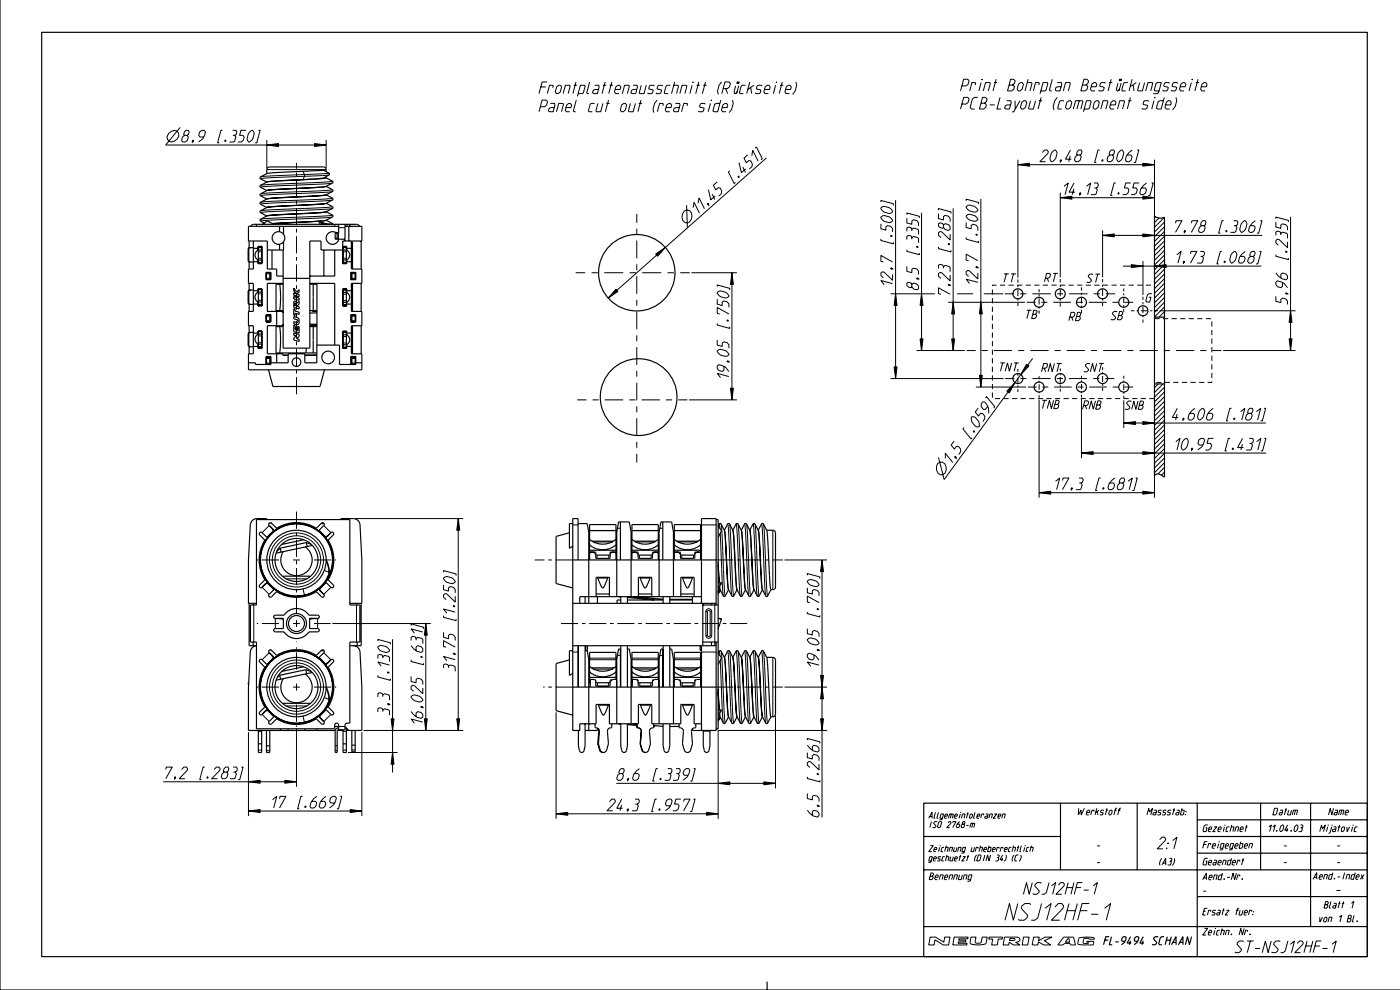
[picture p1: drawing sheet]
<svg xmlns="http://www.w3.org/2000/svg" width="420mm" height="297mm" viewBox="0 0 420 297" stroke-linecap="round" stroke-linejoin="round" font-family="sans-serif">
<g fill="none" stroke="#000" stroke-width=".35">
<path d="M0 0v296.7h419.9M12.5 9.7h397.5v277h-397.5zM78 58.2l2.5-1.2 17.3-1.1 1.9 .9 .2 .3-2.6 1.4-15.2 .9-2.1 .2-1.9-.9zM80 54.6h.1M80 57.1h.1M97.8 53.3l-17.7 1.2-2.1 1.3 .1 .3 1.9 1M97.8 58.4l-17.4 1.2-2.4 1.3 .1 .3 1.9 .9M97.8 51.4a1.09 1.09 0 0 0-.5-1.3l-16.5-.1a.8 .8 0 0 0-.8 .8v1.2M97.8 52.9v.4M97.8 55.8v.1M97.8 58.4h.1M97.8 53.3l1.9 1 .2 .3-.2 .3-2 1-17.7 1.2"/>
<path d="M97.8 58.4l2 1-.1 .5a10.6 10.6 0 0 1-6.4 1.5l-13.3 .8M98.7 51.9l-1.8-.8-16.3 .8-2.5 1.1-.1 .3 .1 .3 1.9 1M98.7 51.9h.1M98.7 51.9l.1 .1M98.8 52l-.1 .4-1.5 .9-.9 .1-16.3 1.2M74.7 72.2v2.1M74.7 78.5v2.1M75.1 74.2l-.5 .5v3.3l.5 .5M75.2 67.8l.4-.4 .5-.2h30.8l.5 .2 .4 .4M76 74.2h-1.3l-.3 .5v3.5l.3 .3h1.3M76 72.2v8.4h-1.5v4.3h1.5v8.4h-1.5v4.3h1.5v8.4h-1.5v4.8h34v-4.8h-3.1v-8.4h3.1v-4.3h-3.1v-8.4h3.1v-4.3h-3.1v-8.4M76 78.4h1.4"/>
<path d="M76 74.4h1.4M76.9 67.2v.6M77.4 75v-1.2h1.2v5.2h-1.2v-1.1M77.4 78.9h1.1M77.4 78.5h.1M77.4 74.2h.1M77.4 73.9h1.1M77.5 73.8v5.2M78.5 74.9h-1a1.62 1.62 0 0 0-1 1.5 1.62 1.62 0 0 0 1 1.5h1M78.5 73.8v5.2M78.5 78.7l.1 .1M78.6 73.9l-.1 .2"/>
<path d="M78.6 67.2l1.5-1 2 1M80 64.7h.1M80 62.2l-2 1.2 .1 .4 1.9 .9M80.1 62.1h-.1M81.6 74.9v5.7M81.7 67l14.1-.7-14 .7M83.8 67.8v1.7M83.8 73.2v1.7M84.5 64.3l-4.4 .4-2.1 1.1v.4l1.2 .7M84.5 64.3l-4.5 .4M84.9 74.9v29.4h8v-32.1h3.4v2.7h6.5M85 67.8v2.4"/>
<path d="M85 72.5v2.4h-4.8M93.3 63.9l-8.8 .4M93.4 63.9l-8.9 .4M95.8 66.2l1.5 .7 1.4 .3M95.8 66.2l1.3 1M95.8 66.2l-.1 .6 .5 .4M97.1 74.9v7.8M97.8 60.9l-17.7 1.2M97.8 66l-1.8 .3M97.8 63.5l-4.4 .4M97.8 60.9h.1M97.8 63.5h.1"/>
<path d="M97.8 66h.1M97.8 60.9l1.9 1 .1 .4-2.1 1.2-4.4 .4M97.8 63.5l1.9 1 .1 .5-2.1 1.1-1.8 .1M97.8 66l2 1.2M100.4 67.2v.6M100.4 74.9v7.8h-7.5M100.7 69.7a1.9 1.9 0 0 0-2.7 .9 1.9 1.9 0 0 0 1.1 2.5 1.9 1.9 0 0 0 2.5-1.4M101.1 69.7v2M101.6 67.8h-27.1v4.4h5.7v8.4h2.8v2.1h1.9M101.6 67.2v2.5h-1.1v2h3v-4.5M102.8 73.8h1.2v1.2M102.9 74.9h1a1.63 1.63 0 0 1 1 1.5 1.63 1.63 0 0 1-1 1.5h-1"/>
<path d="M102.9 73.8v5.2M102.9 78.9h1.1M102.9 73.9h1.1M103.4 71.7v.5M103.5 67.8h5v4.4h-5.7v6.8h1.2v-1.1M103.9 73.8v5.2M104 78.4h1.4M104 74.4h1.4M104.6 67.8v4.4M104.9 67.2v.6M105.4 72.6h.3v8M108.3 72.2v8.4"/>
<path d="M346.2 64.8l1.4 .5 1.6-.2v77.9l-1.9-1-.6 .1-.5 .4zM74.7 84.9v2.1M74.7 91.2v2.1M74.7 97.6v2.1M75.1 99.6l-.5 .5v3.3l.5 .5M75.1 86.9l-.5 .5v3.3l.5 .5M76 99.6h-1.3l-.3 .5v3.5l.3 .3h1.3M76 86.9h-1.3l-.3 .5v3.5l.3 .3h1.3M76 99.8h1.4M76 91.1h1.4M76 87.1h1.4M77.4 99.6h.1"/>
<path d="M77.4 99.3h.1M77.4 87.6v-1.1h1.2v5.2h-1.2v-1.2M77.4 91.6h.1M77.4 91.2h.1M77.4 86.9h.1M77.4 86.6h.1M77.5 86.5v5.2M77.5 99.2l-.1 1M77.5 91.5h1M78.5 91.4l.1 .1M78.5 87.5h-1a1.62 1.62 0 0 0-1 1.5 1.62 1.62 0 0 0 1 1.5h1M78.5 86.5v5.2"/>
<path d="M78.5 99.2l.1 5.2h-1.2v-1.3M78.5 99.5h.1M78.6 86.6l-.1 .2M78.6 99.3l-.1 .2M79.8 81.7h1.1v2h-1.1M79.8 94.4h1.1v2h-1.1M79.8 81.6h1.5v2.2h-1.5zM79.8 94.3h1.5v2.2h-1.5zM79.9 81.7v2M79.9 94.4v2M82.8 97.9h2.1M82.8 93.1h2.1"/>
<path d="M82.8 84.9v8.4M82.8 97.6v8.4M82.8 85.2h2.1M83 93.3v4.3M83.9 97.9a30.9 30.9 0 0 1 0 7.9M83.9 85.2a30.9 30.9 0 0 1 0 7.9M84.1 84.9v.3M84.1 93.1v.2M84.8 97.5h.1M84.9 97.1l-.1 .5h-4.6v8.4h4.6v.5h1.6M84.9 84.9h-4.7v8.4h4.6l.1 .5M84.9 83.4h8"/>
<path d="M88.1 94.9l1.4 .5 .2 1.2a.65 .65 0 0 1-.8 .7l-.8-.2v-.7l1.1 .2 .1-.6-1.2-.5zM88.1 99.8l1.6 .4v.7l-.8 .6 .8 .2v.6l-1.6-.4v-.6l.8-.6-.8-.3zM88.1 97.5l.4 .1v1.2l.2 .1v-1l.4 .1v1h.2v-1.2l.4 .1v1.9l-1.6-.4zM88.1 92.5l.4 .1v.6l1.2 .4v.6l-1.2-.3v.7l-.4-.1zM88.1 88.9l1.6 .4v.7l-1.6-.5zM88.1 86.4l.8 1.1 .8-.7v.7l-.7 .6 .7 .1v.7l-1.6-.4v-.7l.6 .2-.6-.8zM88.2 90.3h.4l.4 .6 .7-.6v.8l-.7 .6 .7 .2v.7l-1.6-.5zM88.4 90.9l.3 .1v.6l-.4-.1zM92.9 84.9h7.5v18.5M92.9 97.9h2.1M92.9 97.5h2.1M92.9 97.1l2.1 .1"/>
<path d="M92.9 93.1h2.1M92.9 85.2h2.1M93.7 93.1v.2h1.3M93.7 84.9v.3M93.9 85.2v3.7M93.9 89.3v3.8M93.9 97.9v3.7M95 93.8h-2.1M95 84.9v18.5M102.9 87.6h1a1.63 1.63 0 0 1 1 1.5 1.63 1.63 0 0 1-1 1.5h-1M102.9 86.5v5.2M102.9 99.2v5.2"/>
<path d="M102.9 99.3h1.1M102.9 91.6h1.1M102.9 86.6h1.1M103.9 86.5v5.2M103.9 99.2v5.2M104 99.8h1.4M104 87.7v-1.2h-1.2v5.2h1.2v-1.1M104 91.1h1.4M104 87.1h1.4M105.2 81.7h1.3v2h-1.3M105.2 94.4h1.3v2h-1.3M105.2 94.3h1.5v2.2h-1.5z"/>
<path d="M105.2 81.6h1.5v2.2h-1.5zM105.5 81.7v2M105.5 94.4v2M105.7 84.9v8.4M105.7 97.6v8.4M106.6 81.6v2.2M106.6 94.3v2.2M108.3 84.9v8.4M108.3 97.6v8.4M346.2 95.1h3M74.5 108.7h2.1v.5h4.7v-2.4h-1.5v2.4M74.7 103.9v2.1"/>
<path d="M76 103.8h1.4M77.4 104.3h.1M77.4 103.9h.1M77.5 104.4v-5.3h1v5.3M77.5 104.1h1M78.5 100.1h-1a1.62 1.62 0 0 0-1 1.5 1.62 1.62 0 0 0 1 1.5h1M78.5 104.1h.1M78.5 104.1l.1 .1M79.8 107.1h1.1v2h-1.1M79.8 106.9h1.5M79.9 107.1v2M80.2 106.8v.1"/>
<path d="M80.5 110.8l1.3 5h14.2l1.3-5M81.3 108.7h5.1v-2.7h5v2.7h3.6v-5.3h6.8v5.8h4.9v-2.4h-1.5v2.4M82.8 105.8h12.2M83 106v2.7M84.8 106.4h1.6M91.4 106.4l3.6 .1h-3.6M91.9 104.3l-.2 1.5M93.9 102v3.8M102.9 100.3h1a1.63 1.63 0 0 1 1 1.5 1.63 1.63 0 0 1-1 1.5h-1M102.9 104.3h1.1M104 100.4v-1.2h-1.2v5.2h1.2v-1.1M104 103.8h1.4"/>
<path d="M105.2 107.1h1.3v2h-1.3M105.2 106.9h1.4v2.3M105.5 107.1v2M106.7 108.7h1.8M346.2 115.1h3M80.2 155.7l-.3-.3h-2.8a2 2 0 0 0-2 1.9l-.6 10.5v13h2.4M80.7 157.5l-.1-.6 .7-.2 1.7 1.6a11.2 11.2 0 0 1 11.9 0l1.5-1.5 .6-.1 .2 .6-1.5 1.6 2.1 2.2 1.4-1.5M80.7 157.5l1.3 1.5M80.7 157.5l1.4 1.4-2.1 2.1-1.6-1.5-.6 .2 .1 .6 1.5 1.6a11.2 11.2 0 0 0 0 11.9l-1.6 1.7 .2 .6 .6-.1M81.2 156.7l.3 .2M81.3 156.7v.1M81.4 159.9l-.6 .6"/>
<path d="M82 159.4l-.7 .6M83.3 158.4l-.6 .4M85 157.6l-.6 .3M86.4 156.9h1.5M86.9 157.1l-.7 .1M89.9 156.9h1.5M90 157a10.3 10.3 0 0 1 6.9 3.4M92 157.3l.8 .3M93.7 158l.8 .5M95.3 159l.8 .6M96.3 156.9h.9M96.6 160a10.9 10.9 0 0 1-5 18.4"/>
<path d="M96.6 160a10.9 10.9 0 0 0-18.2 4.8 10.9 10.9 0 0 0 12.9 13.7M99.2 159.6l-1.5 1.3M99.2 159.6l.6-.1 .2 .7-1.6 1.7a11.2 11.2 0 0 1 0 11.9l1.5 1.5 .1 .6-.6 .2-1.6-1.5-2.1 2.1 1.4 1.4M102 155.7l.3-.3h3.7a2 2 0 0 1 2 1.9l.5 10.5v13h-3.6M170.7 159.7l-4 1.1v14.1l5 1.3M171.7 156.9h-1v7.4l1-.6M173.3 156.9h2.8l.4 2.6v21.3M186 156.4v11.4M198.7 156.4v11.4M214.7 155.7h.6v62.7h-.6M215.3 157.5l1.1 1.5-1.1 2M215.4 157.6l.3-.6 .4-.1 1.1 2"/>
<path d="M217.2 158.9l.4 4.5M217.2 158.9l.6 7.4M217.2 158.9l1-1.9 .3-.1 1.3 2M219.7 158.9l.5 4.4M219.7 158.9l1.3-2 .3 .1 1 1.9M219.8 158.9l.3 4.5M222.3 158.9h.1M222.3 158.9l1-1.8 .3-.2 1.2 2M222.3 158.9l1.2 17.8M224.8 158.9h.1M224.8 158.9l1-1.9 .4-.1 1.2 2M224.8 158.9l1.3 17.8"/>
<path d="M227.4 158.9h.1M227.4 158.9l.9-1.9 .4-.1 1.2 2M227.4 158.9l1.2 17.8M229.9 158.9h1.8a.8 .8 0 0 1 .8 .8v16.2a.8 .8 0 0 1-.8 .8h-.5a115.2 115.2 0 0 1-1-14.6zM78 167.6l.1 1.7M78 167.4v.2M78 167.7v.8M78 169h.1M78 169l.1 .2M78 166.8v.9M78.1 169l.1 1a12.7 12.7 0 0 0 2.1 4.5M78.2 169.8v.2"/>
<path d="M78.2 165.8l-.2 .9M78.2 165.5l-.1 .9M78.3 170.6l.9 2.2M78.5 164.6l-.5 2.5M78.6 176l1.4-1.4 2.1 2.1-1.4 1.4a.5 .5 0 0 0 0 .7 .5 .5 0 0 0 .7 0l1.6-1.5a11.2 11.2 0 0 0 11.9 0l1.6 1.6 .7-.2-.1-.6M78.7 163.9l-.3 .9M78.9 163.3l-.3 .9M79 172.4l.4 .9M79.1 172.5l1.2 2.1M79.2 172.7l.7 1.3M79.2 162.9l-.4 .8M79.5 162.2l-.4 .9"/>
<path d="M79.9 161.7l-.5 .8M80.1 174.7l-1.5 1.3M80.2 161.3l-.6 .7M80.3 174.5l.3 .4M80.3 174.5l1.9 2-2.3-2.5 .6 .8M80.6 160.7l-.4 .5M80.9 160.3l-.4 .6M81.1 175.5l2.3 1.7M82 176.3l.4 .3M82.4 176.6l2.3 1.3M82.4 176.6l.4 .3M83 177l.8 .5"/>
<path d="M83.5 177.3l1.2 .6M83.6 177.4l.9 .4M84 164.3l-1 .9M84 164.3l.3 1.2M84.2 177.7l1.9 .7M84.7 177.9l.9 .3M84.7 177.9l.6 .2M84.9 172.9v-.2h8v.2M85.3 178.1l2.8 .6M85.6 178.2l.9 .3M86.1 178.4l1.7 .3M86.2 178.4l.9 .2"/>
<path d="M86.5 178.5l.9 .1M88 178.7h.9M88.4 178.7l2.8-.2-1.9 .2M90 178.7h-.9M91.1 161.8l-6.6 1.4M91.3 178.5l-.4 .1M91.3 178.5h.1M91.5 163.9a4.7 4.7 0 0 1 1.3 6.5 4.7 4.7 0 0 1-6.4 1.4 4.7 4.7 0 0 1-1.5-6.5M91.7 178.4l-2 .3M91.8 162.6l.3 1.2M91.8 162.6l-7.8 1.7M91.8 162.6l1.5 .5"/>
<path d="M92.1 178.3l-2.9 .4M92.8 178l-.4 .2M92.8 178l-1.5 .5M92.8 178.1l-.9 .2M92.8 178v.1M93.4 177.8l-1.7 .6M93.6 163.5l-10.8 2.3M94.3 177.3l-.9 .4M94.3 177.3l-1.5 .7M94.6 177.1l-3.3 1.4M95.1 176.8l-.8 .5M95.4 176.6l-.2 .1"/>
<path d="M95.8 176.6l1.3 1.5M95.9 176.2l-.2 .2M96 176.1l-.7 .6M96.1 176.1l-1.2 .9M96.3 175.9l-.2 .1M96.5 160l1 1.1M97.5 161.1l.9 1.2M97.8 167.8l.8 2.4 .2 1.3M98.4 162.3a10.9 10.9 0 0 1 .8 9.2M98.4 173.2l-1 1.5-1.4 1.4M98.6 162.9a10.9 10.9 0 0 0-14.2-5.1 10.9 10.9 0 0 0-5.7 14.1M98.8 171.5h.1"/>
<path d="M98.8 171.5a8.9 8.9 0 0 1-3.5 5.1M99 163.7l.3 .9M99.2 171.5l-.8 1.7M99.5 165a10.9 10.9 0 0 1-5.9 12.7M99.5 165.2v.1M171.7 167.8h43M173.3 167.8v-12.4h-1.6v63.5h2.1v-2h4.9v-5.8h4v5.8h8.7v-5.8h4v5.8h8.7v-5.8h4v5.8h2.2M175.4 178.8v2M176.5 160.8h.3M176.8 163.3a6.1 6.1 0 0 0 7.9 0M176.8 165.4l1.8 .1v1.8h.4h3.9l.1-1.8 1.7-.1M176.8 161.6l1 .7"/>
<path d="M176.8 165.9l.2-.3 1-.1 .6 .6M176.8 164.9h7.9M177.8 162.3h5.9M177.8 162.3l.3 .2a6.1 6.1 0 0 0 5.6-.2M178.6 166.3h4.3M178.7 178.8v-5.8h4v5.8M178.7 178h4M179.1 178.8v2M179.2 173.2h3l-.6 1.6a1.49 1.49 0 0 1-1 1.4zM184.7 167.8v-10.6h-7.9l-.1 10.6M184.7 165.9l-.2-.3-1.1-.1-.5 .5M184.7 161.6l-1 .7"/>
<path d="M184.7 160.8h.2M184.9 178.8v-19.3l.6-3.1h3.2l.5 3.1v19.3M185.5 178.8l.6 .1M186.1 179.8h-1.1v1M186.1 178.8v2M188.1 178.8v2M188.1 179.8h10.7M189.2 160.8h.3M189.5 163.3a6.1 6.1 0 0 0 7.9 0M189.5 165.4l1.8 .1v1.8h.4h3.9l.1-1.8 1.7-.1M189.5 161.6l1 .7M189.5 165.9l.2-.3 1-.1 .6 .6"/>
<path d="M189.5 164.9h7.9M190 179.2v-.4l8.8 .8M190.4 178.8v.4M190.5 162.3h5.9M190.5 162.3l.3 .2a6.1 6.1 0 0 0 5.6-.2M191.3 166.3h4.3M191.4 178.8v-5.8h4v5.8M191.4 178h4M191.9 173.2h3l-.6 1.6a1.49 1.49 0 0 1-1 1.4zM192 179v.4M192.4 179v.4l-4.3-.4M192.6 179v.4l3.6 .4v-.4"/>
<path d="M193 179.1v.4M193.7 179.1v.4M194.1 179.2v.4M194.8 179.2v.4M195.4 179.3v.4M197.4 167.8v-10.6h-7.9l-.1 10.6M197.4 165.9l-.2-.3-1.1-.1-.5 .5M197.4 161.6l-1 .7M197.4 160.8h.2M197.6 178.8v-19.3l.6-3.1h3.2l.5 3.1v19.3M198.8 178.8v2M200.8 178.8v2"/>
<path d="M200.8 179.8h6.8M200.8 179.6h6.8M201.9 160.8h.3M202.2 163.3a6.1 6.1 0 0 0 7.9 0M202.2 165.4l1.8 .1v1.8h.4h3.9l.1-1.8 1.7-.1M202.2 161.6l1 .7M202.2 165.9l.2-.3 1-.1 .6 .6M202.2 164.9h7.9M203.2 162.3h5.9M203.2 162.3l.3 .2a6.1 6.1 0 0 0 5.6-.2M204 166.3h4.3M204.1 178.8v-5.8h4v5.8"/>
<path d="M204.1 178h4M204.6 173.2h3l-.6 1.6a1.49 1.49 0 0 1-1 1.4zM207.6 178.8v2M210.1 167.8v-10.6h-7.9l-.1 10.6M210.1 165.9l-.2-.3-1.1-.1-.5 .5M210.1 161.6l-1 .7M210.1 160.8h.2M210.3 178.8h-36.5v2M215.3 168.4l.3 6.3-.1-2.9M215.7 176l.2 .7M215.8 175.9l.1 .8M215.9 176.7h.1"/>
<path d="M215.9 176.7l1 1.9 .3 .2 1.3-2.1M215.9 176.7l-.6 1.1M216.1 177l-.8 1.1M216.4 174.7l-1.1 1.3M216.4 174.7l-.8 1.5-.2 1.5M216.4 174.7l-.6-.1-.5 .5M217.7 166.3l.8 10.4M217.8 166.3l.7 10.4M218.5 176.7h.1M218.5 176.7l1.2 2.1 .3-.2 1-1.9M220.2 163.3l.8 13.4M220.3 166.3l.7 10.4"/>
<path d="M221 176.7h.1M221 176.7l1.2 2.1 .4-.2 .9-1.9M223.5 176.7h.1M223.5 176.7l1 1.9 .3 .2 1.3-2.1M226.1 176.7h.1M226.1 176.7l1 1.9 .3 .2 1.2-2.1M228.6 176.7h.1M228.6 176.7l1.2 2 .4-.1 1-1.9M74.7 180.8v12.7h2.2a2 2 0 0 0-1.8 1.9l-.6 10.5v13h26M75.9 180.8v.5M75.9 192.4v1.1M79.9 199.8l-.5 .8"/>
<path d="M80.2 199.4l-.6 .7M80.6 198.8l-.4 .5M80.7 195.6l1.4 1.4-2.1 2.1-1.6-1.5-.6 .2 .1 .6 1.5 1.6a11.2 11.2 0 0 0 0 11.9l-1.6 1.7 .2 .6 .6-.1M80.7 195.6l1.3 1.5M80.9 198.4l-.4 .6M81.2 194.8l.3 .2M81.3 194.8v.1M81.4 198l-.6 .6M82 197.5l-.7 .6M82.6 185.4l2.4-.1v3.1h-2.4a.5 .5 0 0 0-.5 .5 .5 .5 0 0 0 .5 .5h2.6a4.5 4.5 0 0 0 7.4 0h2.6a.5 .5 0 0 0 .5-.5 .5 .5 0 0 0-.5-.5h-2.4v-3.1l2.4 .1M82.6 185.4l2.4 .1M82.6 185.4a.5 .5 0 0 1-.5-.5 .5 .5 0 0 1 .5-.5h2.6a4.5 4.5 0 0 1 7.4 0h2.6a.5 .5 0 0 1 .5 .5 .5 .5 0 0 1-.5 .5"/>
<path d="M83.3 196.5l-.6 .4M85 195.7l-.6 .3M86.4 195h1.5M86.9 195.2l-.7 .1M87 194.9h3.8M89.9 195h1.5M90 195.1a10.3 10.3 0 0 1 6.9 3.4M91 199.8l-6.5 1.4M92 195.4l.8 .3M93.7 196.1l.8 .5M95.2 185.4l-2.4 .1M95.3 197.1l.8 .6"/>
<path d="M96.3 195h.9M96.4 194.9l.6-.1 .2 .6-1.5 1.6 2.1 2.2 1.4-1.5M96.4 194.9l-1.5 1.5a11.2 11.2 0 0 0-11.9 0l-1.7-1.6-.7 .2 .1 .6M96.4 194.9h.7M96.5 198.1l1 1.1M97 194.9v.1M97.5 199.2l.9 1.2M99.2 197.7l.6-.1 .2 .7-1.6 1.7a11.2 11.2 0 0 1 0 11.9l1.5 1.5 .1 .6-.6 .2-1.6-1.5-2.1 2.1 1.4 1.4M99.2 197.7l-1.5 1.3M106 193.5a2 2 0 0 1 2 1.9l.5 10.5v13h-4.6M106.5 193.5v.1M107.1 180.8v.5"/>
<path d="M107.1 192.4v1.1M108.3 180.8v12.7h-3.4M170.7 197.8l-4 1.1v14.1l5 1.3M171.7 195h-1v7.4l1-.6M171.7 193.5h43M171.7 180.8h43M173.3 195h.1M173.3 194.9h.1M173.3 193.5v12.4M173.3 194.6h.1M173.4 193.5v12.4M175.4 195h.7l.4 2.6v21.3"/>
<path d="M175.4 193.5v12.4M175.6 193.5v1.1h-.2M176.1 193.5v1.4h-.7M176.5 198.9h.3M176.8 199.7l1 .7M184.7 199.7l-1 .7M184.7 198.9h.2M186 194.5v11.4M186.1 194.5h-.6l-.6 3.1v19.3M186.1 193.5v12.4M188.1 193.5v12.4M188.1 194.5h.6l.5 3.1v19.3"/>
<path d="M189.2 198.9h.3M189.5 199.7l1 .7M197.4 199.7l-1 .7M197.4 198.9h.2M198.7 194.5v11.4M198.8 194.5h-.6l-.6 3.1v19.3M198.8 193.5v12.4M200.8 194.5h.6l.5 3.1v19.3M200.8 193.5v12.4M201.9 198.9h.3M202.2 199.7l1 .7M209.9 193.5v1.4h.4"/>
<path d="M210.1 199.7l-1 .7M210.1 198.9h.2M210.3 180.8v-25.4h4.4v25.9M210.3 193.5v25.4M210.7 192.4h4.6M210.7 181.3h4.6M210.7 180.8v12.7M213.3 180.8v.5M213.3 192.4v1.1M214.3 180.8v.5M214.3 192.4v1.1M214.7 192.4v26.5h-7.1v-.5"/>
<path d="M215.3 195.6l1.1 1.5-1.1 2M215.3 185.4l1 .1M215.3 185.3l1.1 .2M215.4 195.7l.3-.6 .4-.1 1.1 2M216.3 185.5h.1M216.4 185.5l-1.1 2.9M217.2 197l1.3 17.8M217.2 197l1-1.9 .3-.1 1.3 2M219.7 197l.5 4.4M219.7 197l1.3-2 .3 .1 1 1.9M219.8 197l.3 4.5M222.3 197h.1"/>
<path d="M222.3 197l1-1.8 .3-.2 1.2 2M222.3 197l1.2 17.8M222.3 197l.7 10.4M224.8 197h.1M224.8 197l1-1.9 .4-.1 1.2 2M224.8 197l1.3 17.8M227.4 197h.1M227.4 197l.9-1.9 .4-.1 1.2 2M227.4 197l1.2 17.8M229.9 197h1.8a.8 .8 0 0 1 .8 .8v16.2a.8 .8 0 0 1-.8 .8h-.5a115.2 115.2 0 0 1-1-14.6zM74.6 204.6h-.2l.1 .7M77.5 218.9v6.6h1v-6.6"/>
<path d="M78 205.5l.1 1.9M78 205.8v.8M78 207.1h.1M78 207.1l.1 .2M78 204.9v.9M78.1 207.1l.1 1a12.7 12.7 0 0 0 2.1 4.5M78.2 207.9v.2M78.2 203.9l-.2 .9M78.2 203.6l-.1 .9M78.3 208.7l.9 2.2M78.5 202.7l-.5 2.5M78.6 214.1l1.4-1.4 2.1 2.1-1.4 1.4a.5 .5 0 0 0 0 .7 .5 .5 0 0 0 .7 0l1.6-1.5a11.2 11.2 0 0 0 11.9 0l1.6 1.6 .7-.2-.1-.6"/>
<path d="M78.7 202l-.3 .9M78.9 201.4l-.3 .9M79 210.5l.4 .9M79.1 210.6l1.2 2.1M79.2 210.8l.7 1.3M79.2 201l-.4 .8M79.5 200.3l-.4 .9M79.9 218.9v6.6h1v-6.6M80.1 212.8l-1.5 1.3M80.3 212.6l.3 .4M80.3 212.6l1.9 2M80.5 212.9l-.6-.8 .8 1.1 1.6 1.4"/>
<path d="M81.1 213.6l2.3 1.7M82 214.4l.4 .3M82.4 214.7l1.3 .8 1.9 .8M82.4 214.7l.4 .3M83 215.1l.8 .5M83.5 215.4l1.8 .8M83.6 215.5l.9 .4M83.9 202.4l.2 1.2M83.9 202.4l-.8 .7M84.2 215.8l1.9 .7M84.3 218.4l-.5 .5M84.9 211v-.2h8v.2"/>
<path d="M85.3 216.2l2.8 .6M85.6 216.3l1.8 .4M86.1 216.5l1.7 .3M86.2 216.5l.9 .2M86.4 218.4v.5M88 216.8h.9M88.4 216.8l2.8-.2-1.9 .2M90 216.8h-.9M91.3 216.6l-.4 .1M91.3 216.6h.1M91.4 218.4v.5M91.5 202a4.7 4.7 0 0 1 1.3 6.5 4.7 4.7 0 0 1-6.4 1.4 4.7 4.7 0 0 1-1.5-6.5"/>
<path d="M91.7 216.5l-2 .3M91.7 200.7l-7.8 1.7M91.7 200.7l1.7 .6M91.7 200.7l.3 1.2M92.1 216.4l-2.9 .4M92.8 216.1l-.4 .2M92.8 216.1l-1.5 .5M92.8 216.2l-.9 .2M92.8 216.1v.1M93.4 215.9l-1.7 .6M93.4 215.8l.9-.4-1.5 .7M93.6 201.5l-10.8 2.3"/>
<path d="M94.6 215.2l-3.3 1.4M95 218.4v.5M95.1 214.9l-.8 .5M95.3 214.8l.7-.6-1.1 .9M95.4 214.7l-.2 .1M95.5 214.7a11 11 0 0 0-.9-18.2 11 11 0 0 0-16.5 7.6 11 11 0 0 0 13.2 12.5M95.5 214.7l-1.6 1-2.3 .8M95.8 214.7l1.3 1.5M95.9 214.3l-.2 .2M96.3 214l-.2 .1M97.4 212.8l-1.4 1.4M97.8 205.9l.8 2.4 .2 1.3"/>
<path d="M98.4 200.4a10.9 10.9 0 0 1 .8 9.2M98.4 211.3l-1 1.6M98.6 201a10.9 10.9 0 0 0-14.2-5.1 10.9 10.9 0 0 0-5.7 14.1M98.8 209.6h.1M98.8 209.6a8.9 8.9 0 0 1-3.5 5.1M99 201.8l.3 .9M99.2 209.6l-.8 1.7M99.5 203.1a10.9 10.9 0 0 1-5.9 12.7M99.5 203.3v.1M100.4 217.7h1.2M101.2 218.9h1.7M101.6 218.1h-.1a1 1 0 0 0-1 1v6.4h.6l.1-6.6 .3-.2h2l.1-1.8 1.3-.2v-24.3h3v-11.1h-3v-25.6h-28v25.6h-1.8v11.1h1.8v26h23.5v-1.1a.6 .6 0 0 1 .6-.6 .6 .6 0 0 1 .6 .6v1.4"/>
<path d="M101.8 218.7v.2M103.5 218.1h.3M103.5 217.8l1.1 1.1M103.9 218.2v7.3h-1v-6.8M105.5 218.9v6.4h1v-6.4M171.7 205.9h43M175.4 216.9v6.6l-.3 1.5a.7 .7 0 0 1-.7 .5 .7 .7 0 0 1-.6-.5l-.4-1.5v-4.6M176.8 203.8h.2M176.8 203h7.9M176.8 201.4a6.1 6.1 0 0 0 7.9 0M177.8 200.4a6.1 6.1 0 0 0 5.9 0M177.8 200.4h5.9"/>
<path d="M178.4 216.9l.1 1.2a1.11 1.11 0 0 1 1.2 1.1l-.3 3.7 .6 1.9a1 1 0 0 0 .9 .7 1 1 0 0 0 1-.7l.5-1.9-.3-3.7a1.11 1.11 0 0 1 1.3-1.1v-1.2M178.6 204.5h4.3M178.6 204l-.4-.4-1.1 .1-.1 2.2M179.1 218.2v.7h-3.7M179.1 218.3l.4 .8-.3 3.8 .7 2.2 .9 .4M179.4 211.3h3l-.5 1.4a1.68 1.68 0 0 1-1.1 1.5zM183.5 203.8l-.6 .1v1.6l-.5 .1-3.7-.1-.1-1.6-.2-.1M184.7 203.6l.2 .2v2.1M184.7 203.6h-1.1l-.7 .7M184.7 203.6v-8.1h-7.9v9.2h.2M185.5 216.9l.6 .1M186.1 216.9v6.6l.4 1.5a.7 .7 0 0 0 .6 .5 .7 .7 0 0 0 .7-.5l.3-1.5v-6.6"/>
<path d="M188.1 217.1l2.9 .3M189.5 203.8h.1M189.5 203h7.9M189.5 201.4a6.1 6.1 0 0 0 7.9 0M190 216.9l1 .1M190 216.9v.4M190.4 216.9v.4M190.5 200.4a6.1 6.1 0 0 0 5.9 0M190.5 200.4h5.9M191 216.9v1l.2 .2M191.3 204.5h4.3M191.3 204.1l-.5-.5-1.1 .1-.1 2.2"/>
<path d="M191.3 218.1a1 1 0 0 1 .9 1.1l-.3 3.7 .7 2.2 .9 .4M192 211.3h3l-.5 1.4a1.68 1.68 0 0 1-1.1 1.5zM195.6 204.2l.6-.6 1.2 .1 .1 2.2M196 216.9v1.2a1.11 1.11 0 0 0-1.3 1.1l.3 3.7-.5 1.9a1 1 0 0 1-1 .7 1 1 0 0 1-.9-.7l-.6-1.9 .3-3.7a1.13 1.13 0 0 0-1.3-1.1l-.1-.7M196 217.4l2.8 .3M196.1 203.8l-.5 .1v1.6l-.5 .1-3.7-.1-.1-1.6-.3-.1M196.2 217.5l-.2 .3M197.4 203.6v-8.1h-7.9l.1 9.2M198.8 216.9v6.6l.4 1.5a.7 .7 0 0 0 .6 .5 .7 .7 0 0 0 .7-.5l.3-1.5v-6.6M200.8 217.7h2.8M202.2 203.8l.2-.2h1l.6 .6M202.2 203h7.9"/>
<path d="M202.2 205.9v-10.4h7.9v10.4M202.2 201.4a6.1 6.1 0 0 0 7.9 0M203.2 200.4a6.1 6.1 0 0 0 5.9 0M203.2 200.4h5.9M203.6 203.8l.4 .1v1.6l.5 .1 3.8-.1v-1.6l.4-.1M203.6 216.9l.1 1.2a1.11 1.11 0 0 1 1.2 1.1l-.3 3.7 .6 1.9a1 1 0 0 0 .9 .7 1 1 0 0 0 1-.7l.5-1.9-.3-3.7a1.11 1.11 0 0 1 1.3-1.1v-1.2M204 204.5h4.3M204.6 211.3h3l-.5 1.4a1.68 1.68 0 0 1-1.1 1.5zM210.1 203.8l-.2-.2h-1l-.6 .5M210.9 218.9v4.6l.3 1.5a.7 .7 0 0 0 .7 .5 .7 .7 0 0 0 .7-.5l.3-1.5v-4.6M215 218.4l-.3 .2M215.3 206.5l.3 6.3-.3-5.4"/>
<path d="M215.7 214.1l.2 .7M215.8 214l.1 .8M215.9 214.8h.1M215.9 214.8l1 1.9 .3 .2 1.3-2.1M215.9 214.8l-.6 1.1M216.1 215.1l-.8 1.1M216.4 212.8l-.8 1.5-.2 1.5M216.4 212.8l-1.1 1.3M216.4 212.8l-.6-.1-.5 .5M218.5 214.8h.1M218.5 214.8l1.2 2.1 .3-.2 1-1.9M220.1 201.5l.3 6"/>
<path d="M220.2 201.4l.4 10.2 .4 3.2M220.6 209.9l.4 4.9M221 214.8h.1M221 214.8l1.2 2.1 .4-.2 .9-1.9M223.1 209.9l.4 4.9M223.5 214.8h.1M223.5 214.8l1 1.9 .3 .2 1.3-2.1M226.1 214.8h.1M226.1 214.8l1 1.9 .3 .2 1.2-2.1M228.6 214.8h.1M228.6 214.8l1.2 2 .4-.1 1-1.9M77.5 222.9h1"/>
<path d="M79.9 223.5h1M100.5 223.5h.6M102.9 222.9h1M105.5 223.3h1M277 250.7h41M318 240.7v20M341 240.7v20M359 245.7h51M359 250.7h51M359 255.7h51M359 240.7v46M378 240.7v20"/>
<path d="M393 240.7v37M410 240.7h-133v46M277 260.7h133M277 277.7h133M359 268.7h51M230 294.2v2.5M331.3 281.7h1M332.6 280.7h-1l-.7 2.4M333.3 280.7l-.7 2.4h.9M334.4 282.3h1.1M337.3 282.1h-.7l-.3-.4 .2-.6 .4-.4h.5l.3 .4-.2 .6-.3 .7-.9 .7M339 281.9l-.4 1.2"/>
<path d="M339 280.7l-1 1.9h1.2M341.1 282.1h-.7l-.3-.4 .2-.6 .4-.4h.6l.2 .4-.2 .6-.3 .7-.9 .7M342.8 281.9l-.3 1.2M342.8 280.7l-1 1.9h1.2M347.3 280.9l-.8-.2-.5 .4-.1 .3 1 1-.1 .4-.5 .3-.8-.1M349 280.7h-.6l-.5 .4-.4 1.7 .2 .3h.7M349.8 281.7h1.2M350 280.7l-.6 2.4M351.2 280.7l-.6 2.4M351.3 283.1l1.3-2.4 .1 2.4M351.7 282.4h.9M353.4 283.1l1.3-2.4v2.4"/>
<path d="M353.8 282.4h.9M357.3 280.7l-.6 2.4-.6-2.4-.7 2.4"/>
<circle cx="83.5" cy="71.3" r="1.9"/>
<circle cx="190.9" cy="81.7" r="11.5"/>
<circle cx="305.2" cy="88.1" r="1.5"/>
<circle cx="311.6" cy="90.6" r="1.5"/>
<circle cx="317.9" cy="88.1" r="1.5"/>
<circle cx="324.3" cy="90.6" r="1.5"/>
<circle cx="330.6" cy="88.1" r="1.5"/>
<circle cx="337" cy="90.6" r="1.5"/>
<circle cx="342.7" cy="93.1" r="1.5"/>
<circle cx="88.9" cy="108.5" r="1.3"/>
<circle cx="98.4" cy="107.1" r="1.9"/>
<circle cx="191.5" cy="119" r="11.5"/>
<circle cx="305.2" cy="113.5" r="1.5"/>
<circle cx="311.6" cy="116" r="1.5"/>
<circle cx="317.9" cy="113.5" r="1.5"/>
<circle cx="324.3" cy="116" r="1.5"/>
<circle cx="330.6" cy="113.5" r="1.5"/>
<circle cx="337" cy="116" r="1.5"/>
<circle cx="88.9" cy="167.8" r="6.5"/>
<circle cx="88.9" cy="167.8" r="8.9"/>
<circle cx="88.9" cy="186.9" r="3"/>
<circle cx="88.9" cy="186.9" r="2.4"/>
<circle cx="88.9" cy="205.9" r="6.5"/>
<circle cx="88.9" cy="205.9" r="8.9"/>
</g>
<g fill="none" stroke="#000" stroke-width=".3">
<path d="M50.6 39.9l.8-.6 .9-.2 .8 .2 .5 .6a2.14 2.14 0 0 1-3 2.4l-.4-.6-.1-.9zM54 38.2l-4.3 5.2M66.7 39.1h-.5l-1 3.7h.5M69.7 39.1h1l.3 .5-.2 .7-.5 .3M73.7 39.1h-1.5l-.4 1.5h1l.4 .5-.3 1-.6 .5h-1M74.9 39.6l.6-.5h.2l.4 .5a2.69 2.69 0 0 1-1.3 3h-.2l-.5-1 .4-1.5zM77.5 39.1h.5l-1 3.7h-.5M162 32h1.3l.6-.5 .3-1-.4-.5h-1.2l-1 3.5M162.2 26.1h1.5M164.1 24.6h-1.5l-1 3.5M165 31h1.3l.1 .5-.5 2h-1l-.5-.3 .2-.7 .6-.3h1M165.8 26.3v-.7h-1l-.7 2.5"/>
<path d="M166.9 33.5l.6-2.5h1.3l.2 .2-.6 2.3M166.9 26.1l.6-.5h.5l.4 .5-.4 1.5-.6 .5h-.5l-.4-.5zM168.9 28.1l.6-2.5h1.3l.2 .2-.6 2.3M169.7 32.2h1.5l.2-.7-.4-.5h-.5l-.6 .5-.4 1.5 .4 .5h1M172 25.6h1M172.7 24.6l-.9 3.5M172.8 30l-.9 3.2 .2 .3h.5M173.4 28.1h1.2l.3-.3 .6-2-.2-.2h-1.3l-.9 3.3M176.8 24.6l-.9 3.2 .2 .3h.5M178.3 25.6h1.2l.2 .5-.6 2h-1l-.4-.3 .2-.7 .6-.3h1M178.3 31h-1l-.3 .2-.6 2 .2 .3h1M179.3 31l-.6 2.2 .2 .3h1.2l.7-2.5"/>
<path d="M180.8 25.6h1M181.5 24.6l-1 3.5M181.8 31h1M182.5 30l-1 3.5M182.8 25.6h1M183.5 24.6l-1 3.5M184.5 26.8h1.5l.2-.7-.4-.5h-.5l-.6 .5-.4 1.5 .3 .5h1M186.4 31.5l.6-.5h.5l.4 .5-.4 1.5-.6 .5h-.5l-.4-.5zM186.6 28.1l.7-2.5h1.2l.2 .2-.6 2.3M189 31l-.6 2.2 .2 .3h1.3l.6-2.5M189.8 25.6h1.2l.2 .5-.6 2h-1l-.4-.3 .2-.7 .6-.3h1M191.5 31h1"/>
<path d="M192.2 30l-.9 3.5M192.3 25.6l-.6 2.2 .2 .3h1.2l.7-2.5M196.2 25.8l-.2-.2h-1l-.3 .2-.2 .8 1.4 .5-.2 .7-.3 .3h-1l-.2-.3M197.1 30l-.8 1-.5 1.7 .2 1M198.7 25.8l-.2-.2h-1l-.3 .2-.2 .8 1.4 .5-.2 .7-.3 .3h-1l-.2-.3M198.8 31.7v-.7h-1l-.7 2.5M199.7 32.2h1.5l.2-.7-.4-.5h-.5l-.6 .5-.4 1.5 .4 .5h1M201 25.6h-1l-.3 .2-.5 2 .2 .3h1M202 25.6h1.3l.2 .2-.6 2.3M202.3 24.6l-.9 3.5M202.5 31h1.3l.1 .5-.5 2h-1l-.5-.3 .2-.7 .6-.3h1M203.9 28.1l.6-2.5h1.3l.2 .2-.6 2.3"/>
<path d="M206 31.7v-.7h-1l-.6 2.5M207.5 25.6l-.6 2.5M207.8 24.6l-.1 .2zM208.9 25.6h1M209.6 24.6l-1 3.5M210.9 25.6h1M211.5 31.2l-.2-.2h-1l-.3 .2-.2 .8 1.3 .5-.2 .7-.3 .3h-1l-.2-.3M211.6 24.6l-1 3.5M213 31l-.6 2.5M213.3 30l-.1 .2zM216.1 30l-.9 3.5h-1l-.4-.3 .5-2 .6-.2h1M216.4 24.6l-.8 1-.4 1.7 .2 1"/>
<path d="M216.5 32.2h1.5l.2-.7-.3-.5h-.5l-.7 .5-.4 1.5 .4 .5h1M216.9 26.6h1.2l.6-.5 .3-1-.4-.5h-1.2l-1 3.5M217.6 26.6l.6 1.5M219.6 30l.3 1-.5 1.7-.8 1M220.6 25.7l-.5 1.8 .2 .6h.3l.4-.6M221.1 24.6h.2l-.1 .4h-.3zM221.4 24.6h.3l-.1 .4h-.3zM221.5 25.7l-.6 2.4M223.6 25.6h-1l-.3 .2-.6 2 .2 .3h1M224.8 24.6l-.9 3.5M225.1 26.3l.3 1.8M226.1 25.6l-1.9 1.2"/>
<path d="M228.5 25.8l-.2-.2h-1l-.3 .2-.2 .8 1.4 .5-.2 .7-.4 .3h-1l-.1-.3M229.2 26.8h1.5l.2-.7-.3-.5h-.5l-.7 .5-.4 1.5 .4 .5h1M232.6 25.6l-.7 2.5M232.8 24.6v.2zM233.9 25.6h1M234.6 24.6l-1 3.5M235.6 26.8h1.5l.2-.7-.4-.5h-.5l-.6 .5-.4 1.5 .3 .5h1M238.7 24.6l.2 1-.5 1.7-.7 1M288.4 25.7h1.3l.6-.5 .3-1-.4-.5h-1.2l-1 3.5M288.4 31.2h1.3l.6-.5 .3-1-.4-.5h-1.2l-1 3.5M292.4 25.5v-.8h-1l-.6 2.5M293.2 29.2h-1l-.6 .5-.7 2.5 .4 .5h1"/>
<path d="M294.2 30.9h1l.6-.5 .2-.7-.4-.4-1-.1-.9 3.5h1.2l.7-.5 .2-.8-.4-.5h-.2M294.2 24.7l-.7 2.5M294.5 23.7l-.1 .3zM294.9 27.2l.6-2.5h1.3l.2 .3-.6 2.2M296.8 31.4h1.5M298 24.7h1M298.7 23.7l-.9 3.5M299.9 29.2l-1 3.5h1.3M301.9 30.2h1.2l.1 .5-.5 2h-1l-.4-.3 .2-.7 .5-.3h1M302.6 25.5h1l.6-.5 .2-.8-.4-.4-1-.1-.9 3.5h1.3l.6-.5 .2-.7-.4-.5h-.2M304.4 30.2v2.5M305.4 25.2l.6-.5h.5l.4 .5-.4 1.5-.6 .5h-.5l-.4-.5z"/>
<path d="M305.9 30.2l-1.9 3.3h-.5M306.4 30.7l.6-.5h.5l.4 .5-.4 1.5-.6 .5h-.5l-.4-.5zM308 24.7h1.3l.2 .3-.6 2.2M308.3 23.7l-.9 3.5M309 30.2l-.6 2.2 .2 .3h1.3l.6-2.5M311.5 25.5v-.8h-1l-.6 2.5M311.5 30.2h1M312.1 27.2h1.3l.3-.2 .5-2-.2-.3h-1.2l-.9 3.4M312.2 29.2l-.9 3.5M315.5 23.7l-.8 3.3 .2 .2h.5M317 24.7h1.3l.1 .5-.5 2h-1l-.5-.2 .2-.8 .6-.2h1M317 29.2l-.7 1-.5 1.7 .2 1"/>
<path d="M318.9 27.2l.6-2.5h1.3l.2 .3-.6 2.2M319 30.2h-1l-.3 .2-.5 2 .2 .3h1M319.9 30.7l.6-.5h.5l.4 .5-.4 1.5-.6 .5h-.5l-.4-.5zM321.9 32.7l.6-2.5h2l.2 .2-.6 2.3M323.6 30.2l-.7 2.5M324.6 25.5h1l.6-.5 .2-.8-.4-.4-1-.1-.9 3.5h1.3l.6-.5 .2-.7-.4-.5h-.2M325.1 32.7h1.3l.3-.3 .5-2-.2-.2h-1.2l-.9 3.3M327.2 26h1.5l.2-.8-.4-.5h-.5l-.6 .5-.4 1.5 .4 .5h1M328.1 30.7l.7-.5h.5l.3 .5-.4 1.5-.6 .5h-.5l-.4-.5zM330.1 32.7l.7-2.5h1.2l.2 .2-.6 2.3M331.5 25l-.2-.3h-1l-.3 .3-.2 .7 1.3 .5-.2 .8-.3 .2h-1l-.2-.2M332.5 24.7h1"/>
<path d="M332.9 31.4h1.5l.2-.7-.3-.5h-.5l-.7 .5-.4 1.5 .4 .5h1M333.2 23.7l-.9 3.5M335.1 32.7l.7-2.5h1.2l.2 .2-.6 2.3M335.2 24.9l-.4 1.8 .1 .5h.3l.5-.5M335.7 23.7h.2l-.1 .5h-.2zM336.1 23.7h.2l-.1 .5h-.2zM336.2 24.9l-.7 2.3M338.2 24.7h-1l-.3 .3-.5 2 .2 .2h1M338.3 30.2h1M339 29.2l-1 3.5M339.5 23.7l-.9 3.5M339.8 25.5l.3 1.7"/>
<path d="M340.7 24.7l-1.8 1.3M341.7 24.7l-.6 2.3 .2 .2h1.3l.6-2.5M343.6 27.2l.6-2.5h1.3l.2 .3-.6 2.2M344.5 30.4l-.2-.2h-1l-.3 .2-.2 .8 1.3 .5-.2 .7-.3 .3h-1l-.2-.3M346 30.2l-.6 2.5M346.3 29.2l-.1 .2zM347.6 27.2h-1.3l-.2-.2 .6-2 .3-.3h1.2l-.8 3-.3 .4h-1.3M349.1 29.2l-.9 3.5h-1l-.4-.3 .5-2 .6-.2h1M349.5 31.4h1.5l.2-.7-.3-.5h-.5l-.7 .5-.4 1.5 .4 .5h1M350.7 25l-.2-.3h-1l-.3 .3-.2 .7 1.3 .5-.2 .8-.3 .2h-1l-.2-.2M352.6 29.2l.3 1-.5 1.7-.8 1M353.2 25l-.2-.3h-1l-.3 .3-.2 .7 1.3 .5-.2 .8-.3 .2h-1l-.2-.2"/>
<path d="M353.9 26h1.5l.2-.8-.4-.5h-.5l-.6 .5-.4 1.5 .4 .5h1M357.2 24.7l-.6 2.5M357.5 23.7l-.1 .3zM358.6 24.7h1M359.2 23.7l-.9 3.5M360.2 26h1.5l.2-.8-.3-.5h-.5l-.7 .5-.4 1.5 .4 .5h1M49.6 43.5h48.2M55.3 40.6l-.2-.3 .2-.7 .4-.5h.8l.2 .5-.2 .7-.4 .3 .4 .5-.3 1-.6 .5h-.8l-.4-.5 .3-1 .6-.5h.8M57.8 42.1l.2-.1v.2l-.3 .2zM58 42.2l-.4 .6M61 41.1h-1l-.4-.5 .3-1 .6-.5h.7l.4 .5-.3 1-.5 1-1.2 1M67.6 42l.2 .1-.4 .3z"/>
<path d="M69.8 40.6h.5l.4 .5-.3 1.2-.3 .3h-1.3M80 50.8h17.8M80 42v8.3M88.9 48.8v1.8M88.9 51.7v1.1M88.9 53.9v5.1M90.9 51.3l.4 1.5M91.3 52.3v.5M91.3 52.8l-.4 1M97.8 42v8.3M98.6 51.9l-20.5 1.1M98.6 51.9l.1 .1"/>
<path d="M98.6 51.9h.1M98.7 52.4l-17.6 .9-3 .3M98.8 52v.1M99.7 59.9l-19.5 1-2.1 .3M99.7 59.4l-2 .2-19.6 1M99.7 56.8l-3 .4-18.6 .9M99.7 54.3l-2.5 .3-19.1 .9M99.7 54.9l-18.8 .9-2.8 .3M99.7 57.4l-19.4 1-2.2 .3M212.4 56.8l.7 3.1 1.3-1.2M213.5 58.2l.9 1.6M215 54.5l-1.1 1 .7 1.4 .8-.7 .6 .2 .4 .9-.1 .8-.8 .7"/>
<path d="M218.8 51.2l-.4 .3 1.8 3.5 .3-.3M221.3 52.9l.3-.1-.1 .4zM221.6 48.7l.7 3.1 1.3-1.2M222.7 50.1l.8 1.6M224.2 46.4l-1.1 1 .7 1.4 .7-.7 .6 .2 .5 .9-.1 .8-.8 .6M225.4 46.7l.3-1.6 1.6 3.2M226.5 44.4l.3-.3 1.8 3.5-.4 .3M229.8 47.3l-47.4 42M294.1 59.6v56.4M305.2 47.9v35.3M305.2 49.4h41M312.5 45.7l.7-.7h.8l.4 .5-.2 .5-2.4 2.5h1.8"/>
<path d="M315.6 45.5l.6-.5h.3l.4 .5a2.69 2.69 0 0 1-1.3 3h-.3l-.5-1 .4-1.5zM317.9 57.7v25.4M317.9 59.2h28.3M318 48h.2l-.3 .3zM318.2 48.1l-.4 .6M319 55.8l1.3-1-.9 3.5M320.9 46.7l-.4 1.8M321 45l-1.5 2.7h1.8M322 56.6l-.5 1.7M322.1 54.8l-1.5 2.8h1.7M323.1 46.5l-.3-.3 .2-.7 .5-.5h.7l.2 .5-.2 .7-.4 .3 .4 .5-.3 1-.6 .5h-.7l-.4-.5 .3-1 .6-.5h.7M323.8 57.8l.3 .1-.3 .3z"/>
<path d="M324.1 58l-.5 .6M325.8 55.8l1.3-1-1 3.5M328.1 54.8h1l.3 .5-.2 .8-.5 .2M328.2 56.3h.5l.3 .5-.3 1.3-.3 .2h-1.3M329.7 45h-.5l-1 3.7h.5M330.5 47.9l.2 .2-.3 .2zM332.8 46.5l-.2-.3 .2-.7 .4-.5h.8l.2 .5-.2 .7-.4 .3 .4 .5-.3 1-.6 .5h-.8l-.4-.5 .3-1 .6-.5h.8M334.6 54.8h-.5l-1 3.8h.5M335.4 57.8l.2 .2-.3 .2zM335.6 45.5l.6-.5h.3l.4 .5a2.69 2.69 0 0 1-1.3 3h-.3l-.5-1 .4-1.5zM339.1 54.8h-1.5l-.4 1.5h1l.3 .5-.2 1-.7 .5h-1M339.5 45l-1 .7-.7 1-.4 1.3 .4 .5h.8l.6-.5 .3-1-.4-.5h-1.1"/>
<path d="M341 45h.5l-1 3.7h-.5M341.6 54.8h-1.5l-.4 1.5h1l.3 .5-.2 1-.7 .5h-1M343.8 54.8l-.9 .8-.8 1-.3 1.2 .3 .5h.8l.6-.5 .3-1-.4-.5h-1.1M345.3 54.8h.5l-1 3.8h-.5M346.2 47.9v33.3M74.4 78h.2M74.4 74.7h.2M77.5 78.7h1M77.5 78.6h1M77.5 77.4h1M77.5 75.5h1M77.5 74.2h1"/>
<path d="M77.5 74.1h1M88.9 60.1v1.1M88.9 62.3v5.2M88.9 68.6v1.1M88.9 70.8v5.1M88.9 77v1.1M88.9 79.2v5.2M99.7 62.5l-18.5 .9-3.1 .4M99.7 65l-18.7 1-2.9 .3M99.7 67l-1.2 .2M99.7 64.4l-2.3 .3-19.3 1M99.7 61.9l-2.3 .3-19.3 1"/>
<path d="M100.5 71.4h.6M100.5 70h.6M101.5 69.7v2M101.6 68.2h1.9M102.9 78.7h1M102.9 78.6h1M102.9 77.4h1M102.9 75.5h1M102.9 74.2h1M102.9 74.1h1M103.9 78.5h.1M103.9 74.3h.1"/>
<path d="M104.1 67.2v.6M190.9 64.1v2.7M190.9 68.5v1.8M190.9 72.1v5.3M190.9 79.2v1.8M205.2 63.2l.8-.3 .7 .2a2.14 2.14 0 0 1-.7 3.7l-.7-.2a2.3 2.3 0 0 1-.1-3.4zM205.9 61.5l.2 6.8M207.8 62.2l.3-1.6 1.6 3.3M209.3 60.9l.3-1.6 1.6 3.3M212.2 60.9l.3 .1-.2 .4zM212.5 61v.7M264.1 67.1v1.5l1.5 .4v-1l.5-.4 1 .3 .5 .6v1"/>
<path d="M264.1 65.1l.5-.4a2.69 2.69 0 0 1 3 1.3v.3l-.5 .3a2.7 2.7 0 0 1-3-1.3zM264.1 62.3l.5-.4a2.7 2.7 0 0 1 3 1.4v.2l-.5 .4a2.7 2.7 0 0 1-3-1.3zM264.1 71.6v.5l3.8 1v-.5M264.1 60.6v-.5l3.8 1v.5M267.1 70.6h.2l.2 .3h-.3zM267.6 78.5l-3.5-1.9v1.7l.8 .2M268.6 60v53.5M271.9 79.8v1.5l1.5 .4v-1l.5-.3 1 .2 .5 .7v1M271.9 65.3v1.5l1.5 .4v-1l.5-.3 1 .2 .5 .7v1M271.9 74.8v.5l3.8 1v-.5M271.9 64.3v-.5l3.8 1v.5M273.4 71.7v-.5l.5-.3 1.3 .3 .2 .3v1.3"/>
<path d="M273.4 71.2l-.2-.5-.8-.2-.5 .3v1M273.4 69.2v-.5l.5-.3 1.3 .3 .2 .3v1.3M273.4 68.7l-.2-.5-.8-.2-.5 .3v1M274.8 73.8h.3l.2 .3h-.3zM276.3 63.8v41.3M281.4 64v1.5l1.5 .4v-1l.5-.4 1 .3 .5 .6v1M281.4 74v.5l3.8 1v-.5M281.4 63v-.5l3.8 1v.5M282.9 79.9l-.2-.5-.8-.2-.5 .3v1M282.9 67.4v.8l.5 .6 1 .3 .5-.4v-.8l-.5-.6-1-.3-.5 .4-.2-.4-.8-.2-.5 .2v.7l.5 .5 .8 .2 .2-.2M284.3 73h.3l.1 .3h-.2zM284.9 70.2v1.7l-2.5-2.4-.5-.1-.5 .3v.8l.8 .7"/>
<path d="M285.8 62.4v42.7M289.7 66.7v1.5l1.5 .4v-1l.5-.4 1 .3 .5 .6v1M289.7 64.7l.5-.4a2.7 2.7 0 0 1 3 1.3v.3l-.5 .3a2.69 2.69 0 0 1-3-1.3zM289.7 61.9l.5-.3a2.7 2.7 0 0 1 3 1.3v.2l-.5 .4a2.69 2.69 0 0 1-3-1.3zM289.7 71.2v.5l3.8 1v-.5M289.7 60.2v-.5l3.8 1v.5M292.6 80l.3-.1 .1 .3zM292.6 70.2h.3l.1 .3h-.2zM292.9 79.9l.6 .4M293.2 78.1l-3.5-1.9v1.7l.8 .2M330.6 69v14.1M330.6 70.5h47.9"/>
<path d="M336.7 79.7h41.5M342.7 78.2v10.2M346.5 65l-.3 .3M347.6 65.3l-1.4 1.4M349.2 65.1l-3 3M349.2 66.5l-3 3M349.2 67.9l-3 3M349.2 69.4l-3 3M349.2 70.8l-3 3M349.2 72.2l-3 3M349.2 73.6l-3 3M349.2 75l-3 3"/>
<path d="M349.2 76.4l-3 3M349.2 77.8l-3 3M349.2 79.3l-3 3M352.5 66.9l.2-.8h1.7l-1.9 3.5M352.9 76.3l1.3-1-1 3.5M354.9 78.3h.2v.2l-.2 .2zM355.1 78.5l-.4 .6M355.2 69.1l.2 .1-.3 .3zM355.4 69.3l-.4 .6M357 76.1l.2-.8h1.7l-1.9 3.5M357.2 66.9l.2-.8h1.8l-2 3.5M359.9 75.3h1l.3 .5-.2 .8-.5 .2"/>
<path d="M360 76.8h.5l.4 .5-.4 1.3-.3 .2h-1.2M360.3 67.6l-.3-.2 .2-.8 .5-.5h.7l.2 .5-.2 .8-.4 .2 .4 .5-.3 1-.6 .5h-.8l-.3-.5 .2-1 .7-.5h.7M366.4 75.3h-.5l-1 3.8h.5M366.9 66.1h-.5l-1 3.8h.5M367.2 78.3l.2 .1-.3 .3zM367.7 69.1l.2 .1-.3 .3zM369.5 75.8l.7-.5h.2l.4 .5a2.69 2.69 0 0 1-1.3 3h-.3l-.3-.5-.2-.5 .4-1.5zM369.9 66.1h1l.3 .5-.2 .8-.5 .2M370 67.6h.5l.4 .5-.3 1.3-.4 .2h-1.2M372.5 66.6l.7-.5h.2l.4 .5a2.7 2.7 0 0 1-1.3 3h-.3l-.3-.5-.1-.5 .4-1.5zM373.4 75.3l-.9 .8-.8 1-.3 1.2 .3 .5h.8l.6-.5 .3-1-.4-.5h-1.1M375 76.8l-.3-.2 .2-.8 .5-.5h.8l.2 .5-.2 .8-.4 .2 .3 .5-.2 1-.7 .5h-.7l-.4-.5 .3-1 .6-.5h.8"/>
<path d="M376.4 66.1l-.9 .8-.8 1-.3 1.2 .3 .5h.8l.6-.5 .3-1-.4-.5h-1.1M377.7 75.3h.5l-1 3.8h-.5M377.9 66.1h.5l-1 3.8h-.5M382.6 66.5v1.5l1.5 .4v-1l.5-.3 1 .2 .5 .7v1M382.6 76.3v.5l3.7 1v-.5M382.6 65.5v-.5l3.7 1v.5M384.1 70.4v-.5l.5-.3 1.2 .3 .3 .3v1.3M384.1 69.9l-.3-.4-.7-.2-.5 .2v1M385.5 75.3h.2l.2 .3h-.2zM386.1 72.5v1.7l-2.5-2.4-.5-.1-.5 .3v.8l.7 .7M387 65v40.1M74.4 90.7h.2"/>
<path d="M74.4 87.4h.2M77.5 99.4h1M77.5 99.3h1M77.5 91.3h1M77.5 91.2h1M77.5 90h1M77.5 88.1h1M77.5 86.8h1M77.5 86.7h1M79.9 81.7v2M79.9 94.4v2M79.9 96.1h1"/>
<path d="M79.9 94.7h1M79.9 83.4h1M79.9 82h1M88.9 85.5v1.1M88.9 87.7v5.1M88.9 93.9v1.1M88.9 96.1v5.2M93.9 88.9v.4M102.9 99.6h1M102.9 99.5h1M102.9 91.4h1M102.9 91.3h1"/>
<path d="M102.9 90.1h1M102.9 88.2h1M102.9 86.9h1M102.9 86.8h1M103.9 99.7h.1M103.9 91.2h.1M103.9 87h.1M105.5 81.7v2M105.5 94.4v2M105.5 96.1h1M105.5 94.7h1M105.5 83.4h1"/>
<path d="M105.5 82h1M172.6 81.7h2.9M177.4 81.7h1.9M181.2 81.7h5.7M188.8 81.7h1.9M190.9 82.7v5.4M190.9 89.8v1.8M190.9 93.4v5.3M192.6 81.7h5.7M200.2 81.7h1.9M204 81.7h2.8M207.3 81.7h13.7"/>
<path d="M215.1 89.7v1.5l1.5 .4v-1l.5-.4 1 .3 .5 .6v1M215.1 87.7l.5-.4a2.69 2.69 0 0 1 3 1.3v.2l-.5 .4a2.69 2.69 0 0 1-3-1.3zM215.1 96.9v.5l3.7 1v-.5M215.1 85.9v-.5l3.7 1v.5M218 95.9h.2l.2 .3h-.2zM218.6 94.1l-3.5-1.9v1.7l.7 .2M219.5 81.7v38.1M267.1 88.1h13.2M267.1 80.3h.2l.2 .3zM267.3 80.3l.6 .4M267.6 85l-3.5-.9 1 1.2M267.6 82.3v1.7l-2.5-2.4-.5-.2-.5 .4v.8l.8 .7"/>
<path d="M273.4 85.2v.8l.5 .6 1 .3 .5-.4v-.7l-.5-.7-1-.2-.5 .3-.2-.4-.8-.2-.5 .2v.8l.5 .4 .8 .2 .2-.2M274.8 83.3h.3l.2 .3zM275.1 83.3l.6 .4M282.9 80.4v-.5l.5-.4 1.3 .4 .2 .3v1.2M284.3 90.6h23.1M284.3 85.3h.3l.1 .3zM284.6 85.3l.6 .4M284.9 88.2l-3.5-2v1.8l.8 .2M284.9 82.4v1.8l-2.5-2.4-.5-.2-.5 .4v.7l.8 .7M287 88.1h4.8M293.2 84.6l-3.5-.9 1 1.2M293.2 81.9v1.7l-2.5-2.4-.5-.1-.5 .3v.8l.8 .7"/>
<path d="M295 88.1h5.8M297.6 86.8v1.5M297.6 89.3v1.6M297.6 91.9v1.6M297.6 94.5v1.5M297.6 97.1v1.5M297.6 99.6v1.6M298.8 85.5h-1.2v.2M299.9 85.5h1.5M301.1 82.1h1.4M301.3 88.1h2.8M301.8 82.1l-.7 2.5"/>
<path d="M302.4 85.5h1.6M303.2 82.1h1.4M303.9 82.1l-.7 2.5M305 85.5h1.6M305.2 83.7v1M305.2 85.4v.7M305.2 86.7v2M305.2 89.4v.7M305.2 90.7v1M305.9 88.1h1.8M307.6 85.5h1.5M307.9 90.6h2.6"/>
<path d="M307.9 93h1.4M308.6 93l-.7 2.5M309.6 88.1h5.5M309.7 94.2h.7l.4-.3 .2-.6-.3-.3h-.7l-.7 2.5h.9l.5-.4 .1-.5-.4-.4M310.2 85.5h1.5M311.6 86.7v.9M311.6 88.2v.6M311.6 89.4v1.8M311.6 91.9v.6M311.6 93.1v.9M312.3 90.6h1.8M312.7 85.5h1.6"/>
<path d="M313.5 83.4h.9l.4-.4 .2-.7-.3-.4h-.8l-.7 2.5M314 83.4l.4 1M315.3 85.5h1.5M315.8 81.9h1.4M315.8 90.6h5.4M316.5 81.9l-.6 2.5M316.9 88.1h1.9M317.9 85.5h1.5M317.9 83.6v1M317.9 85.3v.7M317.9 86.7v2.1M317.9 89.4v.7"/>
<path d="M317.9 90.8v1.1M320.4 85.5h1.6M320.6 88.1h5.5M320.8 95h.9l.4-.3 .2-.7-.2-.4h-.9l-.7 2.5M321.3 95l.5 1.1M322.8 94.9h.7l.5-.4 .1-.5-.4-.4h-.6l-.6 2.5h.9l.4-.4 .2-.5-.5-.3M322.9 90.6h1.8M323 85.5h1.6M324.3 86.1v1M324.3 87.7v.7M324.3 89v1.9M324.3 91.6v.6"/>
<path d="M324.3 92.9v.9M325.6 85.5h1.5M326.5 90.6h5.3M327.7 82.3l-.8-.2-.5 .4-.1 .4 1 1-.1 .4-.5 .3-.8-.1M327.9 88.1h1.9M328.2 85.5h1.5M328.5 82.1h1.4M329.2 82.1l-.7 2.5M330.6 83.6v1M330.6 85.3v.7M330.6 86.7v2M330.6 89.4v.6"/>
<path d="M330.6 90.7v1M330.7 85.5h1.6M331.6 88.1h2.8M333.3 85.5h1.5M333.6 90.6h1.8M335 93.5l-.9-.2-.5 .7 .9 1.1-.1 .4-.4 .3-.9-.1M335.4 94.6h.7l.5-.4 .1-.5-.4-.4h-.6l-.6 2.5h.9l.4-.3 .2-.6-.5-.3M335.9 85.5h1.5M337 86.4v.9M337 87.9v.6M337 89.1v1.7M337 91.4v.6"/>
<path d="M337 92.6v.8M337.1 90.6h2.7M338.4 85.5h1.6M339.1 93.1h1M340.8 93.1h.7M341 85.5h1.6M342.2 93.1h2M342.7 88.9v1M342.7 90.5v.7M342.7 91.8v2M342.7 94.4v.7M342.7 95.7v1"/>
<path d="M343.6 85.5h1.5M344.9 93.1h.7M345.4 88h-.9l-.4 .4-.5 1.8 .3 .3h.8l.4-1.4h-.5M346.2 85.5h.1M346.2 95.5h1.5M346.2 93.1h1.1M347.8 93.1h40.7M348.8 95.5h1.5M349.2 80.7l-3 3M349.2 82.1l-3 3M349.2 83.5l-3 3M349.2 84.9l-3 3"/>
<path d="M349.2 86.3l-3 3M349.2 87.7l-3 3M349.2 89.2l-3 3M349.2 90.6l-3 3M349.2 92l-3 3M349.2 93.4l-1.7 1.7M349.2 94.8l-.3 .3M351.3 95.5h1.6M353.9 95.5h1.5M356.5 95.5h1.5M359 95.5h1.6M361.6 95.5h1.6"/>
<path d="M363.4 96.3v1.5M363.4 98.9v1.5M382.6 88.8v1.5l1.5 .4v-1l.5-.4 1 .3 .5 .6v1M382.6 81.8l.7 .9 1 .8 1.3 .3 .5-.3v-.8l-.5-.6-1-.3-.5 .4v1.1M384.6 84.7v1.1l-.5 .4-1-.3-.5-.6v-.8l.5-.3 2 .8 1 1.2M385.5 87.8h.2l.2 .3zM385.7 87.8l.6 .4M74.4 103.4h.2M74.4 100.1h.2M77.5 103.9h1M77.5 103.8h1M77.5 102.6h1"/>
<path d="M77.5 100.7h1M79.9 107.1v2M79.9 108.8h1M79.9 107.4h1M88.9 102.4v1.1M88.9 104.6v5.1M88.9 110.8v1.1M88.9 113v5.2M93.9 101.6v.4M102.9 104.1h1M102.9 104h1M102.9 102.8h1"/>
<path d="M102.9 100.9h1M103.9 103.9h.1M105.5 107.1v2M105.5 108.8h1M105.5 107.4h1M173.1 119.8h2.7M177.7 119.8h1.8M181.4 119.8h5.5M188.7 119.8h1.8M190.9 100.5v1.8M190.9 104v5.4M190.9 111.1v1.8"/>
<path d="M190.9 114.7v5.3M192.4 119.8h5.5M199.7 119.8h1.8M203.4 119.8h2.7M206.6 119.8h14.4M215.1 105.2l.5-.4a2.69 2.69 0 0 1 3 1.3v.2l-.5 .4a2.7 2.7 0 0 1-3-1.3zM215.1 101.9v1.5l1.5 .4v-1l.5-.4 1 .3 .5 .6v1M217.1 109.9v1l-.5 .4-1-.3-.5-.6v-.7l.5-.4 1 .3 1 .5 1 1.2M218 108.2h.2l.2 .3zM218.2 108.2l.6 .4M218.6 112.8l-3.5-.9 1 1.3M267.1 113.5h33.8"/>
<path d="M274.8 105.1h14.6M289.9 105.1h2.7M292.6 116h15.1M294.4 105.1h1.8M295.5 119.3l.3-.5 2.5 3.1-.3 .4M297.6 102.2v1.6M297.6 104.8v1.5M297.6 107.4v1.5M297.6 109.9v1.6M297.6 112.5v1.5M297.6 115.1v1.5M297.6 117.6v1.6"/>
<path d="M298 105.1h5.5M298.3 119.5h1.6M300 108.8h1.4M300.7 108.8l-.7 2.5M300.9 119.5h1.6M301.4 113.5h2.7M303.3 108.8l-.6 2.5-.6-2.5-.7 2.5M303.5 119.5h1.5M304.1 108.8h1.4M304.8 108.8l-.7 2.5M305.2 110.6v.9M305.2 112v.6"/>
<path d="M305.2 113.2v1.7M305.2 115.5v.5M305.2 116.6v.9M305.3 105.1h1.8M306 113.5h1.8M306.1 119.5h1.5M308.2 116h2.6M308.6 119.5h1.6M309 105.1h5.4M309.6 113.5h5.5M309.7 107.4l-26.6 36.3M311.2 119.5h1.6"/>
<path d="M311.6 112.7v.9M311.6 114.1v.5M311.6 115.2v1.6M311.6 117.3v.6M311.6 118.4v.8M311.6 119.7v29.5M312.5 120h1.5M312.6 116h1.7M312.6 110.4h.9l.4-.4 .2-.7-.2-.4h-.9l-.7 2.5M313.1 110.4l.5 1M313.3 120l-.7 2.5M313.8 119.5h1.5"/>
<path d="M315.9 120l-.6 2.5-.6-2.5-.7 2.5M316.1 116h5.3M316.2 108.9l-.7 2.5-.6-2.5-.6 2.5M316.2 105.1h1.9M316.4 119.5h1.5M316.9 113.5h1.8M316.9 108.9h1.4M317.6 108.9l-.7 2.5M317.9 110.4v.8M317.9 111.8v.6M317.9 113v1.7M317.9 115.3v.6"/>
<path d="M317.9 116.5v.9M318.9 119.5h1.6M319.9 105.1h5.4M320.5 113.5h5.5M321.5 119.5h1.5M323.1 116h1.8M324.1 119.5h1.5M324.3 112.6v.8M324.3 114v.5M324.3 115.1v1.6M324.3 117.2v.6M324.3 118.3v.8"/>
<path d="M324.3 119.6v17.7M326.6 116h5.3M326.6 119.5h1.6M326.9 109.1l-.9-.2-.4 .4-.1 .3 .9 1.1-.5 .7-.9-.2M327.2 105.1h1.8M327.8 113.5h1.8M328.9 108.9l-.7 2.5-.6-2.5-.7 2.5M329.2 119.5h1.6M329.6 108.9h1.4M330.3 108.9l-.7 2.5M330.6 110v.9M330.6 111.5v.6"/>
<path d="M330.6 112.7v1.8M330.6 115.1v.6M330.6 116.2v.9M330.8 105.1h5.5M331.4 113.5h2.8M331.8 119.5h1.5M333.7 116h1.7M334.4 119.5h1.5M336.9 119.5h1.6M337 112.6v.9M337 114v.6M337 115.2v1.7"/>
<path d="M337 117.5v.5M337 118.6v.9M337 120v8.3M337.2 116h2.6M338.1 105.1h1.8M339.5 119.5h1.5M341.7 105.1h5.5M342.1 119.5h1.5M344.6 119.5h1.6M346.2 115.6v33.6M346.7 114.6h1.5M347.3 115.1l-1.1 1.1"/>
<path d="M348.7 115.1l-2.5 2.5M349 105.1h1.8M349.2 116l-3 3M349.2 117.4l-3 3M349.2 118.9l-3 3M349.3 114.6h1.5M351.8 114.6h1.6M352.6 105.1h5.5M354.4 114.6h1.6M357 114.6h1.5M359.6 114.6h1.5M359.9 105.1h1.8"/>
<path d="M363.4 101.5v1.5M363.4 104v1.6M363.4 106.6v1.5M363.4 109.2v1.5M363.4 111.7v1.6M363.4 114.3v.3h-1.3M363.5 105.1h2.8M366.8 105.1h21.7M190.9 121.8v1.8M190.9 125.3v5.4M190.9 132.4v1.8M190.9 136v2.6"/>
<path d="M281.1 139l.7-.5h.8a2.14 2.14 0 0 1 .1 3.8h-.7a2.3 2.3 0 0 1-.9-3.3zM281.4 137.1l1.7 6.6M283.5 137.4l-.1-1.6 2.3 2.8M286.1 132.2l-.9 1.2 1 1.2 .6-.8h.6l.6 .8 .1 .8-.6 .8M286.4 136.7l.2 .2-.1 .3zM286.6 136.9l.2 .6M289 128.1l-.3 .4 2.5 3.1 .3-.4M291.4 124.9h.6a2.7 2.7 0 0 1 1.7 2.8l-.2 .2h-.6a2.69 2.69 0 0 1-1.6-2.8zM292 129.1l.2 .1-.1 .3-.2-.1zM293.3 122.3l-.9 1.2 1 1.2 .6-.8h.6l.7 .8v.8l-.6 .8M296.1 121.8l-.6 .9h-.6l-.7-.8v-.8l.4-.6h.7l.6 .8 .5 1 .1 1.6M316.3 121.2h.7l.5-.3 .1-.6-.4-.3h-.5l-.7 2.5h.9l.4-.4 .2-.5-.5-.4"/>
<path d="M324.3 135.8h55.4M324.9 121.6h.9l.4-.4 .2-.7-.2-.4h-.9l-.7 2.5M325.4 121.6l.5 1M328.5 120.1l-.7 2.5-.6-2.5-.6 2.5M328.9 121.4h.7l.4-.4 .2-.5-.3-.3-.7-.1-.7 2.5h.9l.5-.3 .1-.6-.4-.3M337 126.8h42.6M339.2 120.4l-.8-.2-.6 .7 1 1.1-.1 .3-.4 .4-.9-.2M341.3 120.2l-.7 2.5-.6-2.5-.7 2.5M341.6 121.4h.7l.5-.3 .1-.6-.2-.3h-.7l-.7 2.5h.9l.4-.4 .2-.5-.5-.4M349.2 120.3l-3 3M349.2 121.7l-3 3M349.2 123.1l-3 3"/>
<path d="M349.2 124.5l-3 3M349.2 125.9l-3 3M349.2 127.3l-3 3M349.2 128.8l-3 3M349.2 130.2l-3 3M349.2 131.6l-3 3M349.2 133l-3 3M349.2 134.4l-3 3M349.2 135.8l-3 3M349.2 137.2l-3 3M349.2 138.7l-3 3M352.6 132.4l1.3-1-1 3.5"/>
<path d="M353 124.1l-.5 1.8M353 122.4l-1.5 2.7h1.8M354.8 125.4l.2 .1-.3 .2zM355 131.9l.6-.5h.3l.3 .5a2.7 2.7 0 0 1-1.3 3h-.2l-.5-1 .4-1.5zM355 125.5l-.4 .6M357.4 134.4l.2 .1-.3 .2zM357.6 134.5l-.4 .6M358.3 122.4l-1 .7-.7 1-.4 1.3 .4 .5h.7l.7-.5 .2-1-.3-.5h-1.1M359.9 122.9l.6-.5h.3l.3 .5a2.7 2.7 0 0 1-1.3 3h-.2l-.5-1 .4-1.5zM360.6 133.4h-1l-.4-.5 .3-1 .6-.5h.8l.3 .5-.2 1-.6 1-1.2 1M363.8 122.4l-1 .7-.7 1-.4 1.3 .4 .5h.7l.7-.5 .2-1-.3-.5h-1.1M363.9 131.4h-1.5l-.5 1.5h1.1l.3 .5-.3 1-.6 .5h-1"/>
<path d="M368.9 131.4h-.5l-1.1 3.7h.5M369.3 122.4h-.5l-1 3.7h.5M369.7 134.3l.2 .2-.4 .2zM370.1 125.3l.2 .2-.3 .2zM372 123.4l1.3-1-1 3.5M372.5 133.1l-.4 1.8M372.6 131.4l-1.5 2.7h1.8M374.4 123.9l-.3-.3 .2-.7 .5-.5h.7l.2 .5-.2 .7-.4 .3 .4 .5-.3 1-.6 .5h-.8l-.3-.5 .2-1 .7-.5h.7M374.6 131.4h1l.3 .5-.2 .7-.5 .3M374.7 132.9h.5l.4 .5-.4 1.2-.3 .3h-1.2M376.8 123.4l1.2-1-.9 3.5M376.8 132.4l1.3-1-.9 3.5"/>
<path d="M379 122.4h.5l-1 3.7h-.5M379.1 131.4h.5l-1 3.7h-.5M80.7 157.5l-2.1 2.1M88.9 153.3v5.2M88.9 159.6v1.1M97.1 157.5l2.1 2.1M106.5 155.4h32.4M137.4 155.4v63.5M171.7 157.3h1.6M176.8 159.1h7.9M176.8 159h7.9M185.1 158.3h.9"/>
<path d="M189.5 159.1h7.9M189.5 159h7.9M197.8 158.3h.9M202.2 159.1h7.9M202.2 159h7.9M210.3 157.3h4.4M215.6 157l.3 1.4M216 159.8l.9 18.8M216.2 157.1l1 19.5 .3 2M218.2 157l.3 2.1 .9 19.5M218.8 157l1 19.6 .2 2M220.7 157l.3 2.3 1 19.3"/>
<path d="M221.3 157l.9 18.6 .4 3M223.3 157l.3 3 .9 18.6M223.8 157.1l1 18.6 .3 2.9M225.8 157l.3 3 1 18.6M226.4 157l1 19.3 .3 2.3M228.3 157l.3 2.1 1 19.5M228.9 157l1 19.5 .3 2.1M231.7 158.9v17.8M311.6 147.7h34.6M316.5 144.2l1.3-1-1 3.5M318.6 144l.2-.8h1.7l-1.9 3.5M321.3 146.2l.2 .1-.3 .3z"/>
<path d="M321.5 146.4l-.4 .6M323.5 143.2h1l.3 .5-.2 .8-.5 .2M323.6 144.7h.5l.4 .5-.3 1.3-.4 .2h-1.2M330 143.2h-.5l-1 3.8h.5M330.8 146.2l.2 .1-.3 .3zM334.3 143.2l-1 .8-.7 1-.4 1.2 .4 .5h.7l.7-.5 .2-1-.3-.5h-1.1M335.9 144.7l-.3-.2 .2-.8 .5-.5h.7l.2 .5-.2 .8-.4 .2 .4 .5-.3 1-.6 .5h-.8l-.3-.5 .2-1 .7-.5h.7M338.3 144.2l1.2-1-.9 3.5M340.5 143.2h.5l-1 3.8h-.5M349.2 140.1l-2 1.9M349.2 141.5l-1 .9M349.2 142.9h-.1"/>
<path d="M77 167.8h.4M78.5 167.8h5.2M78.6 176l2.1 2.1M85.8 173.5h6.2M87.9 167.8h2.1M88.9 161.8v5.1M88.9 168v1.1M88.9 170.2v5.2M88.9 176.5v1.1M88.9 178.7v5.1M90.9 176.5l.4 1.8M91.3 178.3v.2"/>
<path d="M91.3 178.3h.1M94.2 167.8h5.1M97.2 171l1.5 .5M97.8 168.1l.4 1.1 .5 2.3M98.2 173.3a10.8 10.8 0 0 0-6.3-15.8 10.8 10.8 0 0 0-13.8 10 10.8 10.8 0 0 0 13.2 10.8M98.7 171.5l-.4 1.2a10 10 0 0 1-7 5.6M98.7 171.5h.1M99.2 176l-2.1 2.1M100.4 167.8h.4M133 175.2v1.5l1.5 .4v-1l.5-.3 1 .3 .5 .6v1M133 173.2l.5-.3a2.69 2.69 0 0 1 3 1.3v.2l-.5 .4a2.69 2.69 0 0 1-3-1.3zM133 171.5v-.5l3.8 1v.5"/>
<path d="M136.5 178.7v1.7l-2.5-2.4-.5-.1-.5 .3v.8l.8 .7M160.3 167.8h3M164.4 167.8h1.1M166.6 167.8h5.1M177.5 162.2h6.5M178.2 165.4v.3M179 166.4v.9M182.5 166.4v.9M183.3 165.4v.2M190.2 162.2h6.5M190.9 165.4v.3M191.7 166.4v.9"/>
<path d="M195.2 166.4v.9M196 165.4v.2M202.9 162.2h6.5M203.6 165.4v.3M204.4 166.4v.9M207.9 166.4v.9M208.7 165.4v.2M214.7 167.8h5.2M221 167.8h1.1M223.2 167.8h5.1M229.4 167.8h1.1M231.6 167.8h3.1"/>
<path d="M235.2 167.8h12.8M242.1 176.1v1.5l1.5 .4v-1l.5-.3 1 .2 .5 .7v1M242.1 174.1l.5-.3a2.69 2.69 0 0 1 3 1.3v.2l-.5 .4a2.7 2.7 0 0 1-3-1.3zM242.1 172.4v-.5l3.7 1v.5M246.5 167.8v77.2M76.1 181.3v11.1M77 186.9h.4M78.5 186.9h5.2M80.7 195.6l-2.1 2.1M82.6 185.4v3M87.9 186.9h2.1M88.9 185.8v2.1"/>
<path d="M88.9 192.1v.2M88.9 194v.4M88.9 195.5v5.2M94.2 186.9h5M95.2 185.4v3M97.1 195.6l2.1 2.1M99.7 186.9h29.5M106.9 181.3v11.1M113.3 193.9l.5-.4a2.69 2.69 0 0 1 3 1.3v.3l-.5 .3a2.69 2.69 0 0 1-3-1.3zM113.3 192.1v-.5l3.8 1v.5M114.8 197.3v-.5l.5-.4 1.3 .3 .2 .4v1.2M114.8 196.8l-.2-.5-.8-.2-.5 .3v1"/>
<path d="M116.8 199.3l-3.5-.9 1 1.2M117.7 191.6v39.9M123.3 193.5l.7 .9 1 .8 1.3 .3 .5-.3v-.8l-.5-.6-1-.3-.5 .4v1.1M123.3 197.7v.5l3.7 1v-.5M123.3 187.5v-.5l3.7 1v.5M124.8 191.9v-.5l.5-.4 1.2 .3 .3 .4v1.2M124.8 191.4l-.3-.5-.7-.2-.5 .3v1M126.2 196.8l.2-.1 .2 .3h-.2zM126.8 189.4l-3.5-.9 1 1.2M127.7 186.9v32M133 189.5v1.5l1.5 .4v-1l.5-.4 1 .3 .5 .6v1M133 184.5v.5l3.8 1v-.5"/>
<path d="M134.5 199.6l-.2-.4-.8-.2-.5 .2v1M135.9 195.8h.3l.1 .3zM135.9 181.5h.3l.1 .3h-.2zM136.2 195.8l.6 .4M136.5 197.7l-3.5-1 1 1.3M136.5 193.9l-3.5-1.9v1.7l.8 .2M136.5 183.4l-3.5-.9 1 1.3M168.2 186.9h5.2M171.7 195.4h1.6M174.5 186.9h1.1M176.7 186.9h5.1M176.8 197.7h7.9"/>
<path d="M176.8 197.2h7.9M182.9 186.9h1.1M185.1 186.9h5.2M185.1 196.4h.9M189.5 197.7h7.9M189.5 197.2h7.9M191.4 186.9h1.1M193.6 186.9h5.1M197.8 196.4h.9M199.8 186.9h1.1M202 186.9h5.2M202.2 197.7h7.9"/>
<path d="M202.2 197.2h7.9M208.3 186.9h1.1M210.3 195.4h4.4M210.5 186.9h5.1M211.7 183.3a.88 .88 0 0 1 .8-.9 .88 .88 0 0 1 .9 .9M211.7 190.4a.88 .88 0 0 0 .8 .9 .88 .88 0 0 0 .9-.9M211.7 190.4h.4M211.7 183.3h.4M211.7 183.3v7.1M212.1 183.3a.41 .41 0 0 1 .4-.4 .41 .41 0 0 1 .5 .4M212.1 190.4a.41 .41 0 0 0 .4 .4 .41 .41 0 0 0 .5-.4M212.1 183.3v7.1"/>
<path d="M213 190.4h.4M213 183.3h.4M213 183.3v7.1M213.4 183.3v7.1M214.3 181.3v11.1M215.6 195.1l.3 1.4M216 197.9l.9 18.8M216.2 195.2l1 19.5 .3 2M216.7 186.9h1.1M218.2 195.1l.3 2.1 .9 19.5M218.8 195.1l1 19.6 .2 2M218.9 186.9h5.2"/>
<path d="M220.7 195.1l.3 2.3 1 19.3M221.3 195.1l.9 18.6 .4 3M223.3 195.1l.3 3 .9 18.6M223.8 195.2l1 18.6 .3 2.9M225.8 195.1l.3 3 1 18.6M226.4 195.1l1 19.3 .3 2.3M228.3 195.1l.3 2.1 1 19.5M228.9 195.1l1 19.5 .3 2.1M231.7 197v17.8M242.1 191.6l.5-.3a2.7 2.7 0 0 1 3 1.3v.2l-.5 .4a2.69 2.69 0 0 1-3-1.3zM242.1 188.4v1.5l1.5 .4v-1l.5-.4 1 .3 .5 .6v1M242.1 183.4v.5l3.7 1v-.5"/>
<path d="M244.1 196.3v1.1l-.5 .4-1-.3-.5-.6v-.8l.5-.3 1 .2 1 .6 1 1.2M245 194.7h.3l.1 .2zM245 182.4h.3l.1 .3h-.2zM245.3 194.7l.5 .4M245.6 199.3l-3.5-.9 1 1.3M245.6 180.6l-3.5-2v1.8l.7 .2M74.5 219.4v25.2M77 205.9h.4M77.5 219.2h1M78.5 205.9h5.2M78.6 214.1l2.1 2.1M85.8 211.6h6.2"/>
<path d="M87.9 205.9h2.1M88.9 204.9v2.1M88.9 211.2v5.1M88.9 217.4v.4M88.9 218.3v17.5M90.9 214.6l.4 1.8M91.3 216.4v.1M91.3 216.4h.1M91.3 216.5v.1M94.2 205.9h5.1M97.2 209.1l1.5 .5M97.8 206.2l.4 1.1 .5 2.3"/>
<path d="M98.2 211.4a10.8 10.8 0 0 0-6.3-15.8 10.8 10.8 0 0 0-13.8 10 10.8 10.8 0 0 0 13.2 10.8M98.7 209.6l-.4 1.2a10 10 0 0 1-7 5.6M98.7 209.6h.1M98.8 209.6h-.1M99.2 214.1l-2.1 2.1M100.4 205.9h.4M101.6 217.7h1.9M102.9 219.2h1M103.5 217.9h.1M108.5 219.4v25.2M109 218.9h29.9M113.3 202.4v.5l3.8 1v-.5"/>
<path d="M114.8 213.3v-.5l.5-.4 1.3 .3 .2 .4v1.2M114.8 212.8l-.2-.5-.8-.2-.5 .3v1M114.8 208.8v-.5l.5-.4 1.3 .3 .2 .4v1.2M114.8 208.3l-.2-.5-.8-.2-.5 .3v1M116.2 210.9h.3l.1 .3zM116.2 201.4h.3l.1 .3h-.2zM116.5 210.9l.6 .4M123.3 213.2l.7 1 1 .7 1.3 .4 .5-.4v-.7l-.5-.7-1-.2-.5 .3v1.1M123.3 208.7l.5-.3a2.69 2.69 0 0 1 3 1.3v.2l-.5 .4a2.7 2.7 0 0 1-3-1.3zM123.3 202.7v1.5l1.5 .4v-1l.5-.3 1 .2 .5 .7v1M126.2 211.8l.2-.1 .2 .3zM126.4 211.7l.6 .4"/>
<path d="M126.8 216.4l-3.5-.9 1 1.2M126.8 206.2v1.7l-2.5-2.4-.5-.1-.5 .3v.8l.7 .7M134.5 200.1v-.5l.5-.3 1.3 .3 .2 .3v1.3M162.9 205.9h.4M164.4 205.9h1.1M166.6 205.9h5.1M166.7 213.5v31.9M177.3 200.1h6.9M179.1 204.6v1M182.4 204.6v1M183.4 203.8h.1M190 200.1h6.9"/>
<path d="M191.8 204.6v1M195.1 204.6v1M202.7 200.1h6.9M204.5 204.6v1M207.8 204.6v1M210.9 219.1h2M214.7 205.9h5.2M215.2 218.9h32.8M215.3 218.9v26.5M221 205.9h1.1M223.2 205.9h5.1M229.4 205.9h1.1"/>
<path d="M231.6 205.9h3.1M232.5 214.5v21.7M235.2 205.9h12.8M49 234.3h39.9M49.7 230.6l.2-.7h1.7l-1.9 3.5M52.4 232.9l.3 .1-.4 .2zM52.6 233l-.4 .6M54.4 230.6l.7-.7h.8l.4 .5-.2 .5-2.4 2.5h1.8M61.4 229.9h-.5l-1 3.7h.5M62.2 232.8l.2 .2-.3 .2zM64.2 230.6l.7-.7h.7l.4 .5-.1 .5-2.4 2.5h1.7M67.2 231.4l-.2-.3 .2-.7 .4-.5h.8l.2 .5-.2 .7-.4 .3 .4 .5-.3 1-.6 .5h-.8l-.4-.5 .3-1 .6-.5h.8"/>
<path d="M69.9 229.9h1l.3 .5-.2 .7-.5 .3M70 231.4h.5l.4 .5-.4 1.2-.3 .3h-1.2M72.4 229.9h.5l-1 3.7h-.5M77.5 224.8h1M79.9 225h1M81.7 239.6l1.3-1-.9 3.5M83.8 239.4l.2-.8h1.7l-1.9 3.5M90.7 238.6h-.5l-1 3.8h.5M95 238.6l-1 .8-.7 1-.4 1.2 .4 .5h.8l.6-.5 .3-1-.4-.5h-1.1M97.7 238.6l-.9 .8-.8 1-.3 1.2 .4 .5h.7l.6-.5 .3-1-.4-.5h-1M100.5 225h.6M102 238.6h.5l-1 3.8h-.5"/>
<path d="M102.9 224.8h1M104.4 225.5h14.8M105.5 224.8h1M184.8 234.7h47.7M185.8 231.8l-.2-.2 .2-.8 .4-.5h.8l.2 .5-.2 .8-.4 .2 .4 .5-.3 1-.6 .5h-.8l-.4-.5 .3-1 .6-.5h.8M186.4 239.5l-1.5 2.7h1.8M188.3 233.3l.2 .1-.3 .3zM188.5 233.5l-.4 .6M190.4 239.5h1l.3 .5-.2 .7-.5 .3M191.7 230.3l-.9 .8-.8 1-.3 1.2 .4 .5h.7l.6-.5 .3-1-.4-.5h-1M196.9 239.5h-.5l-1 3.7h.5M197.2 230.3h-.5l-1 3.8h.5"/>
<path d="M198 233.3l.2 .2-.3 .2zM200.2 230.3h1l.3 .5-.2 .8-.5 .2M200.3 231.8h.5l.4 .5-.3 1.3-.3 .2h-1.3M202.7 230.3h1l.3 .5-.2 .8-.5 .2M202.8 231.8h.5l.4 .5-.3 1.3-.3 .2h-1.3M204.2 239.5h-1.5l-.4 1.5h1l.3 .5-.2 1-.7 .5h-1M206.3 232.3h-1.1l-.4-.5 .3-1 .6-.5h.8l.4 .5-.8 2-1.3 1M207.9 239.5h.5l-1 3.7h-.5M208 230.3h.5l-1 3.8h-.5M242.1 237.8v1.5l1.5 .4v-1l.5-.4 1 .3 .5 .6v1M242.1 225.6v1.5l1.5 .4v-1l.5-.4 1 .3 .5 .6v1M242.1 223.3l.7 1 1 .7 1.3 .4 .5-.4v-.8l-.5-.6-1-.3-.5 .4v1.1"/>
<path d="M242.1 232.8v.5l3.7 1v-.5M242.1 221.8v-.5l3.7 1v.5M245 231.8h.3l.1 .3h-.2zM245.6 229v1.7l-2.5-2.4-.5-.1-.5 .4v.7l.7 .7M74.5 243.1h34M91.6 241.6l.2 .1-.4 .3zM100.3 240.6h-1.1l-.4-.5 .3-1 .6-.5h.8l.4 .5-.3 1-.5 1-1.3 1M166.7 243.9h48.6M182.7 240.2l.7-.7h.8l.3 .5-.1 .5-2.4 2.5h1.7M186.4 241.2l-.5 1.8M188.2 242.5l.2 .1-.3 .2zM188.4 242.6l-.4 .6"/>
<path d="M190.5 241h.5l.4 .5-.3 1.2-.4 .3h-1.2M197.7 242.4l.2 .2-.3 .2zM201 241.5h-1.1l-.4-.5 .3-1 .6-.5h.8l.3 .5-.7 2-1.3 1M205 240.2l.2-.7h1.7l-1.9 3.5M242.1 242.8l.7 1 1 .7 1.3 .4 .5-.4v-.8l-.5-.6-1-.3-.5 .4v1.1M245 241.3h.3l.1 .3zM245.3 241.3l.5 .4M278.5 245.2l1-1.8v1.8M278.8 244.7h.7M279 253.4h.9l-1.4 1.8h.9M279.2 258l-.7-.1 .3-1 .8-.2-.4 1.6-.8 .1M279.3 246.2l-.5 1.8"/>
<path d="M279.9 257.4h.8l.1-.4-.2-.3-.6 .3-.2 .8 .2 .2h.5M280.1 254.6h.7l.1-.4-.2-.3-.5 .3-.2 .8 .1 .2h.6M280.5 243.4l-.4 1.7 .3 .1M281 246.3l-.6-.1-.4 .3v.2l.7 .8-.1 .3-.3 .2-.6-.1M281.4 243.4l-.4 1.7 .3 .1M281.5 246.5l.3-.3h.4l.2 .3-.4 1.3-.3 .2h-.4l-.2-.2zM281.8 253.9l-.4 1.3M281.9 253.5h.1M282.1 256.9l-.6-.2-.2 .5 .7 .3-.1 .4h-.8M282.6 245.2l-.7-.1 .2-1 .8-.2-.4 1.6-.8 .1M283.1 253.9l-.7 .2-.2 1 .6 .1M283.3 244.6h.7l.2-.4-.2-.3-.6 .3-.2 .8 .2 .2h.5"/>
<path d="M283.3 256.7l-.7 .2-.2 1 .6 .1M283.6 253.9l.8 .2-.4 1.1M283.8 253.4l-.5 1.8M283.8 256.7l.8 .2-.3 1.1M284 256.2l-.5 1.8M284.3 246.6l.3-.4h.4l.2 .3-1.3 1.5h.9M284.4 245.2l.3-1.3h1.1l-.3 1.3M284.6 255.2l.3-1.3h.6l-.2 1.3M285.1 256.7l-.2 1.3h.6l.4-1.3M285.3 243.9l-.4 1.3M285.7 246.6l.1-.4h.9l-1 1.8M286.2 253.9l-.2 1.3h.6l.4-1.3"/>
<path d="M286.2 244.6h.8l.1-.4-.2-.3-.6 .3-.2 .8 .2 .2h.5M286.2 257.4h.8l.1-.4-.2-.3-.6 .3-.2 .8 .2 .2h.5M287.1 255.2l.4-1.3h.6l-.2 1.3M287.7 256.7h.5M287.8 246.2a1.4 1.4 0 0 0-.8 1.8l.7-.2 .1-.6-.2-.2h-.5M287.9 243.9l-.3 1.3M288 256.2l-.4 1.8M288.1 243.5h.1M288.3 245.2l.3-1.3h.7l-.2 1.3M288.7 247l-.1-.5 .6-.3-.1 1.6-.7 .2-.2-.2 .1-.6 .7-.2M288.7 256.7h.8l-1.1 1.3h.7M289.2 255.2l-.7-.1 .2-1 .8-.2-.4 1.6-.8 .1"/>
<path d="M289.7 247.4h.8M289.9 243.9h.5M290 256.7h.5M290.3 243.4l-.5 1.8M290.4 256.2l-.5 1.8M290.8 248l.4-1.3h1l-.2 1.3M290.9 244.2l.3-.3 .5 .3-.3 .8-.3 .2-.4-.2zM291.5 253.9l-.3 1.3h.7l.3-1.3M291.7 246.7l-.3 1.3M292.4 243.4l-.5 1.7 .4 .1M292.8 256.2l-.6 1.4 .1 .5M293 244.6h.7l.1-.4-.2-.3-.5 .3-.2 .8 .1 .2h.6"/>
<path d="M293.2 254.3l.1-.4h-.5l-.4 1.3M293.4 256.2h.6l.2 .3-.4 1.3-.3 .2h-.6zM293.9 253.9l.7 .2-.3 1.1M294 253.4l-.4 1.8M294.9 244.3v-.4h-.5l-.3 1.3M295 254.6h.8l.1-.4-.2-.3-.6 .3-.2 .8 .2 .2h.5M295.3 256.2l-.5 1.8M295.6 243.9h.6l-.2 1.3-.7-.1 .1-.4 .8-.1M296.5 245.2l.4-1.3h.6l-.2 1.3M296.6 253.4l-.5 1.8 .8-.1 .3-1-.7-.2M297 256.2l-.4 1.8-.5-1.8-.4 1.8M297.6 254.6h.8l.1-.4-.2-.3-.6 .3-.2 .8 .2 .2h.5"/>
<path d="M298.2 243.9h.7l-1.1 1.3h.8M299 256.2h.5l.1 .3-.3 .5M299 257l.5 .2-.2 .7-.8 .1M299.3 244.6h.7l.1-.4-.2-.3-.5 .3-.2 .8 .1 .2h.6M299.5 254.3l.1-.4h-.6l-.3 1.3M300.4 245.2l.3-1.3h.7l-.3 1.3M300.6 257.1l-.2 .9M300.6 256.2l-.7 1.4h.9M300.7 254.3v-.4h-.5l-.3 1.3M301.2 254.6h.8l.1-.4-.2-.3-.6 .3-.2 .8 .2 .2h.5M301.7 256.2l.1 .5-.6 1.4M303.3 253.9l-.7 .2-.3 1 .6 .1"/>
<path d="M303.8 253.9l.7 .2-.3 1.1M303.9 253.4l-.4 1.8M304.1 256.2l-.4 .5-.2 .9 .1 .5M305.1 253.9h.5M305.4 256.2h-.5l-.3 .3-.4 1.3 .2 .2h.5M305.4 253.4l-.4 1.8M306.1 256.2l.2 .5-.3 .9-.4 .5M306.3 253.4l-.5 1.7 .4 .1M307.3 253.9l-.4 1.3M307.4 253.5h.1M308.6 253.9l-.7 .2-.2 1 .6 .1M309.1 253.9l.8 .2-.4 1.1"/>
<path d="M309.3 253.4l-.5 1.8M323.5 242.2l-.1 2 .8-1.4v1.4l1-2M325.8 243.5h.9l.1-.4-.2-.3-.7 .3-.2 .8 .2 .3h.6M328 243.2v-.4h-.5l-.4 1.4M328.9 242.2l-.5 2M329 253.5h.8M329 258.5h.8M329.1 243.2l.1 1M329.6 242.8l-1.1 .7M331 242.9l-.7-.1-.3 .6 .8 .2-.1 .5h-.9M331.6 242.8h.6M332 242.2l-.5 2"/>
<path d="M332.7 243.1l.3-.3 .5 .3-.2 .8-.4 .3-.5-.3zM334.2 242.8h.6M335 242.2l-.5 .2-.5 1.8M335.3 242.8h.7M336.1 242.2l-.4 .2-.5 1.8M343.9 244.2l.6-2 .2 1.2 .9-1.2-.5 2M346 242.8h.7l.1 .3-.3 1.1-.8-.1 .1-.5 .9-.1M347.7 251.6l.7-.7h.8l.4 .5-.2 .5-2.4 2.5h1.7M348.3 242.9l-.7-.1-.3 .6 .8 .2-.1 .5h-.9M348.4 257.2l-.4 .6-.3 1 .1 .6M348.4 259.2l1.1-2 .1 2M348.8 258.6h.7"/>
<path d="M349.7 242.9h-.9l-.1 .5 .8 .2-.1 .5h-.9M349.8 254.1h.2l-.2 .3zM350.2 252.6h.2l-.2 .3zM350.7 257.2h.5l.2 .3-.4 .6M350.7 258.1l.5 .3-.2 .7-.9 .1M351.1 242.9l-.6-.1-.3 .6 .7 .2-.1 .5h-.8M351.7 251.9l1.2-1-.9 3.5M351.7 242.8h.6M352.1 257.2l.1 .6-.2 1-.5 .6M352.1 242.2l-.5 2M352.9 242.8h.7l.1 .3-.3 1.1-.9-.1 .2-.5 .8-.1M354.5 242.2l-.6 2 .9-.1 .3-1.2-.8-.1"/>
<path d="M355.4 244.2h.1M355.6 243.4h.1M360.9 253.1h.9M362 252.2h-.8l-.6 2M362.2 247.2h-.7l-.4 .3-.4 1.4 .2 .3h.7l.3-1.1h-.4M362.2 257.2h-.7l-.4 .3-.4 1.4 .2 .3h.7l.3-1.1h-.4M362.4 248.5h.9l.1-.4-.2-.3-.7 .3-.2 .8 .2 .3h.6M362.4 258.5h.9l.1-.4-.2-.3-.7 .3-.2 .8 .2 .3h.6M363 253.2v-.4h-.6l-.3 1.4M363.5 253.5h.9l.1-.4-.2-.3-.6 .3-.3 .8 .2 .3h.6M364 247.8h.9l-1.3 1.4h.9M364 257.8h.7l.1 .3-.3 1.1-.8-.1 .1-.5 .9-.1"/>
<path d="M365.3 248.5h.8l.1-.4-.2-.3-.6 .3-.3 .8 .2 .3h.6M365.3 258.5h.8l.1-.4-.2-.3-.6 .3-.3 .8 .2 .3h.6M365.4 252.8l-.3 1.4M365.6 252.4h.1M366.5 259.2l.4-1.4h.7l-.3 1.4M366.7 254.2l-.8-.1 .3-1.2 .9-.1-.5 1.7-.9 .2M367.2 247.8l-.4 1.4M367.3 247.4h.1M367.4 253.5h.9l.1-.4-.2-.3-.6 .3-.3 .8 .2 .3h.6M368.6 247.8l-.7 .1-.3 1.2 .7 .1M369.2 247.8l.8 .1-.3 1.3M369.3 257.2l-.5 2-.8-.1 .3-1.2 .9-.1"/>
<path d="M369.4 247.2l-.6 2M369.5 254.2l-.8-.1 .3-1.2 .9-.1-.4 1.7-.9 .2M369.5 258.5h.9l.1-.4-.2-.3-.6 .3-.3 .8 .2 .3h.6M370.3 249.2l.3-1.4h.8l-.3 1.4M370.3 253.5h.9l.1-.4-.2-.3-.7 .3-.2 .8 .2 .3h.6M371.7 258.2v-.4h-.5l-.4 1.4M371.9 248.5h.8l.1-.4-.2-.3-.6 .3-.2 .8 .2 .3h.5M372.1 252.2l-.6 2 .9-.1 .3-1.2-.8-.1M372.4 257.8h.6M372.8 257.2l-.5 2M373.2 253.5h.8l.1-.4-.2-.3-.6 .3-.3 .8 .3 .3h.5M373.5 247.8h.6"/>
<path d="M373.9 247.2l-.6 2M374.4 254.2l.4-1.4h.7l-.2 1.4M380.5 247.8l.7-.6-.5 2M381.7 247.8l.7-.6-.5 2M382.2 242.2h.7l.2 .3-.4 1.4-.3 .3h-.7zM382.9 248.9l-.1 .2zM383.9 242.8h.7v.3l-.3 1.1-.8-.1 .1-.5 .9-.1M384.2 247.5l.3-.3 .4 .3a1.54 1.54 0 0 1-.8 1.7l-.4-.6zM385 253.5h.8M385 258.5h.8M385.3 242.8h.6M385.7 242.2l-.6 2"/>
<path d="M386.1 248.2l-.3 1M386.1 247.2l-.8 1.6h1M386.4 242.8l-.2 1.4h.7l.4-1.4M387.1 248.9v.2zM387.5 244.2l.4-1.4h1.1l-.2 1.4M388.5 247.5l.3-.3 .4 .3a1.54 1.54 0 0 1-.8 1.7l-.4-.6zM388.5 242.8l-.4 1.4M390 247.2h.5l.2 .3-.4 .6M390 248.1l.5 .3-.2 .7-.9 .1M395.7 249.2l.6-2 .2 1.2 .9-1.2-.5 2M398.1 247.8l-.4 1.4M398.2 247.4h.1"/>
<path d="M399.3 247.8l-.4 1.7-.5 .2M399.4 247.4h.1M399.9 247.8h.7l.1 .3-.3 1.1-.9-.1 .2-.5 .8-.1M399.9 242.2l-.5 2-.5-2-.5 2M400.3 242.8h.7l-.2 1.4-.8-.1 .1-.5 .9-.1M401 253.5h.8M401 258.5h.8M401.3 247.8h.6M401.4 244.2l.3-1.4h1.2l-.3 1.4M401.7 247.2l-.5 2M402.4 242.8l-.4 1.4M402.4 248.1l.3-.3 .5 .3-.2 .8-.4 .3-.5-.3z"/>
<path d="M403.4 243.5h.9l.1-.4-.2-.3-.7 .3-.2 .8 .2 .3h.6M403.9 247.8v1.4l.8-1.4M405.6 247.8l-.4 1.4M405.7 247.4h.1M407.1 247.8l-.8 .1-.3 1.2 .7 .1M278.9 262.6h.6l.5-.7-.8-.3-.6 2h.7l.4-.3 .1-.4-.3-.3M280.4 262.9h.9l.1-.4-.2-.3-.7 .3-.2 .8 .2 .3h.6M281.6 263.6l.4-1.4h.7l-.2 1.4M283.3 262.9h.8l.1-.4-.2-.3-.6 .3-.3 .8 .2 .3h.6M284.5 263.6l.4-1.4h.7l-.3 1.4M285.9 263.6l.4-1.4h.7l-.2 1.4M287.7 262.2l-.2 1.4h.7l.4-1.4"/>
<path d="M288.8 263.6l.4-1.4h.7l-.3 1.4M291.1 263.6l-.9-.1 .4-1.2 .8-.1-.4 1.7-.9 .2M305.2 270.8l-1.3 5-1.2-5-1.3 5M309 271.1l-.2-.3h-1.5l-.9 .7-.2 .7 2 2.1-.2 .8-.9 .7h-1.5l-.2-.4M309.6 264.5l-1 3.5-.8-3.5-.9 3.5M312.2 264.7l-.1-.2h-1l-.7 .5-.1 .5 1.3 1.5-.1 .5-.6 .5h-1l-.2-.3M312.3 270.8l-1.1 4.3-.9 .7h-1.1M313.4 272.2l1.8-1.4-1.3 5M314.6 264.5l-.8 3-.7 .5h-.7M315.3 265.5l1.3-1-1 3.5M316.3 271.8l1-1h1.1l.5 .7-.2 .7-3.4 3.6h2.5M317.4 265.2l.7-.7h.7l.4 .5-.2 .5-2.4 2.5h1.8"/>
<path d="M319.9 266h1.8M320 272.9h2.5M320.3 264.5l-.9 3.5M320.6 270.8l-1.4 5M322.1 264.5l-1 3.5M322.7 266h1.5M323.1 270.8l-1.4 5M323.9 272.9h2.2M324.6 264.5h-1.5l-1 3.5M325 266.7h1.5M326.6 270.8h-2.1l-1.4 5M327.2 274h2.1"/>
<path d="M327.8 265.5l1.3-1-1 3.5M331.2 272.2l1.9-1.4-1.4 5M360.6 263.7l1.1-2 .1 2M360.8 267.1h.9M360.9 273.1h.6M361 263.1h.7M361.2 278.2h1l-1.6 2h1M362 272.2h-.8l-.6 2h.9M362.4 279.5h.9l.1-.4-.2-.3-.7 .3-.2 .8 .2 .3h.6M362.5 262.9h.9l.1-.4-.2-.3-.6 .3-.3 .9 .2 .3h.6M363 273.2v-.4h-.6l-.3 1.4M363.8 263.7l.4-1.5h.7l-.3 1.5"/>
<path d="M364.3 278.8l-.4 1.4M364.4 278.4h.1M364.6 272.9h-.9l-.1 .5 .8 .3-.3 .5-.7-.1M365.2 272.8h.7v.3l-.3 1.1-.8-.1 .1-.4 .9-.2M365.8 278.8l-.8 .1-.3 1.2 .7 .1M366.3 278.8l.9 .1-.4 1.3M366.5 278.2l-.5 2M366.6 272.8h.6M366.6 261.7l-.5 2-.9-.2 .3-1.1 .9-.2M367 272.2l-.6 2M367.1 263.3l-.1 .3zM367.7 272.8h.9l-1.3 1.4h.9"/>
<path d="M368 262.9h.8M369.2 279.9v.2zM370.7 272.8h.7M370.7 261.7l-.5 2-.5-2-.5 2M371.6 272.2l-.5 .2-.5 1.8M371.7 262.7v-.5h-.5l-.4 1.5M371.9 272.8l-.3 1.4h.7l.4-1.4M372.5 263.3l-.1 .3zM373.1 278.2l-.6 2-.4-2-.6 2M373.1 273.5h.9l.1-.4-.2-.3-.7 .3-.2 .8 .2 .3h.6M374 279.2l.1-.4h-.6l-.4 1.4M374.8 279.9v.2z"/>
<path d="M375.3 273.2v-.4h-.6l-.4 1.4M375.6 274.2h.1M375.9 273.4h.1M393.7 263.5l1.1-2 .1 2M394.1 262.9h.7M395.6 262.8h.9l.1-.4-.2-.3-.7 .3-.2 .8 .2 .3h.6M395.7 274.9l.1 1.4 .8-1.4M396.9 263.5l.3-1.4h.8l-.3 1.4M397.1 275.1l.4-.2 .4 .2-.2 .9-.3 .3-.5-.3zM397.3 271.2h.5l.5-.8-.8-.2-.5 2h.7l.4-.3 .1-.5-.4-.2M398.2 276.3l.4-1.4h.7l-.2 1.4M399.1 270.2l-.5 1.8 .4 .2"/>
<path d="M399.7 261.5l-.6 2-.8-.1 .3-1.2 .9-.1M400 270.7h.7v.3l-.3 1.2-.8-.2 .1-.4 .9-.2M400.1 263.2v.2zM400.7 266.8h1.3M401 262.8h.9M401.4 270.7h.6M401.6 274.9l.7-.6-.5 2M401.8 270.2l-.6 2M402.5 270.7h.6M402.9 270.2l-.5 2M403.2 261.5l-.5 2M403.6 263.5l.4-1.4h.7l-.3 1.4"/>
<path d="M404.2 275.3h.6l.4-.7-.7-.3-.6 2h.7l.4-.3 .1-.4-.3-.3M405.2 270.7l.8-.5-.6 2M406 274.3l-.5 1.8 .4 .2M406.4 261.5l-.5 2-.9-.1 .3-1.2 .9-.1M406.6 262.8h.9l.1-.4-.2-.3-.7 .3-.2 .8 .2 .3h.6M406.9 276v.2zM408.2 262.1l.5 1.4M409.1 262.1l-1.2 1.4M278.9 280.8h1.6l2.5 1.5 .3-1.5h1.6l-.4 2.4h-1.6l-2.5-1.5-.3 1.5h-1.6zM286.1 280.8h4.2l-.1 .5h-2.7v.5h2.1v.5h-2.2l-.1 .4h2.7l-.1 .5h-4.2zM291.2 280.8h1.5l-.3 1.6 .9 .3 .9-.2 .3-1.7h1.5l-.3 1.9-2 .5-2.4-.3-.4-.4zM296.6 280.8h4l-.1 .6h-1.2l-.3 1.8h-1.6l.3-1.8h-1.2z"/>
<path d="M301.2 280.8l4.2 .2 .4 .3v.6l-.6 .4h-.6l1.2 .9h-1.9l-1.3-.9-.1 .9h-1.7zM302.8 281.3h1.3l.3 .2-.4 .3h-1.3zM306.9 280.8h1.7l-.4 2.4h-1.7zM309.9 280.8h1.7l-.2 1.1 2-1.1h2.1l-2.3 1.1 1.9 1.3h-2.1l-1.6-.9-.2 .9h-1.7zM319 280.8h2.9l.6 2.4h-1.5l-.1-.5h-1.7l-.4 .5h-1.6zM320.4 281l.4 1.4h-1.3zM323.5 281.1l3.2-.2a1.04 1.04 0 0 1 1.5 .4l-.1 .2h-1.5l-.2-.3h-1.2l-.4 1.2a1.06 1.06 0 0 0 1.7-.1h-.6v-.2h2.1l-.2 1.1-4.5-.2-.1-.3zM367.4 280.2l.4-1.4h.7l-.2 1.4M372.9 282.2l-.2-.2h-1l-.6 .5-.2 .5 1.4 1.5-.2 .5-.6 .5h-1l-.2-.3M373.9 282h2M374.9 282l-.9 3.5M376.3 284.2h1.5"/>
<path d="M381.2 282l-.9 3.5-.9-3.5-.9 3.5M383.9 282.2l-.2-.2h-1l-.6 .5-.2 .5 1.4 1.5-.2 .5-.6 .5h-1l-.2-.3M386.2 282l-.8 3-.7 .5h-.7M386.9 283l1.3-1-.9 3.5M389 282.7l.7-.7h.7l.4 .5-.1 .5-2.5 2.5h1.8M391.5 283.5h1.8M391.9 282l-.9 3.5M393.7 282l-1 3.5M394.3 283.5h1.5M396.2 282h-1.5l-.9 3.5M396.6 284.2h1.5M399.4 283l1.3-1-.9 3.5"/>
<circle cx="88.9" cy="167.8" r="8.1"/>
<circle cx="88.9" cy="167.8" r="7.3"/>
<circle cx="88.9" cy="205.9" r="8.1"/>
<circle cx="88.9" cy="205.9" r="7.3"/>
</g>
<g fill="#000" stroke="#000" stroke-width=".3">
<path d="M80 43.5l3.5-.5v.9zM94.3 43l3.5 .5-3.5 .4zM305.2 49.4l3.5-.5v.9zM317.9 59.2l3.5-.4v.9zM342.7 58.8l3.5 .4-3.5 .5zM342.7 48.9l3.5 .5-3.5 .4zM196.6 76.1l2.9-2-2.3 2.7zM330.6 70.5l3.5-.4v.9zM339.2 79.3l3.5 .4-3.5 .5zM346.2 79.7l3.5-.4v.9zM342.7 70.1l3.5 .4-3.5 .5zM184.7 86.7l.6 .6-2.9 2z"/>
<path d="M219.5 81.7l.4 3.5h-.9zM268.6 88.1l.4 3.5h-.9zM276.3 88.1l.5 3.5h-.9zM285.8 90.6l.5 3.5h-.9zM294.1 90.6l.5 3.5h-.9zM387 93.1l.4 3.5h-.9zM219 116.3h.9l-.4 3.5zM268.1 110h.9l-.4 3.5zM275.9 101.6h.9l-.5 3.5zM285.4 101.6h.9l-.5 3.5zM293.7 112.5h.9l-.5 3.5zM304.3 114.7l-1.7 3-.7-.5z"/>
<path d="M307.8 109.2l.7 .5-2.4 2.5zM386.5 101.6h.9l-.4 3.5zM324.3 135.8l3.5-.5v.9zM337 126.8l3.5-.5v.9zM342.7 135.3l3.5 .5-3.5 .4zM342.7 126.3l3.5 .5-3.5 .4zM137.4 155.4l.4 3.5h-.8zM311.6 147.7l3.5-.5v.9zM342.7 147.2l3.5 .5-3.5 .4zM246.5 167.8l.4 3.5h-.8zM127.7 186.9l.4 3.5h-.9zM117.3 215.4h.8l-.4 3.5z"/>
<path d="M127.2 215.4h.9l-.4 3.5zM137 215.4h.8l-.4 3.5zM246.1 215.4h.8l-.4 3.5zM246.5 205.9l.4 3.5h-.8zM246.1 202.4h.8l-.4 3.5zM74.5 234.3l3.5-.5v.9zM85.4 233.8l3.5 .5-3.5 .4zM117.7 225.5l.4 3.5h-.8zM215.3 234.7l3.5-.4v.9zM229 234.3l3.5 .4-3.5 .5zM74.5 243.1l3.5-.5v.9zM105 242.6l3.5 .5-3.5 .4z"/>
<path d="M166.7 243.9l3.5-.4v.8zM211.8 243.5l3.5 .4-3.5 .4z"/>
</g>
</svg>
